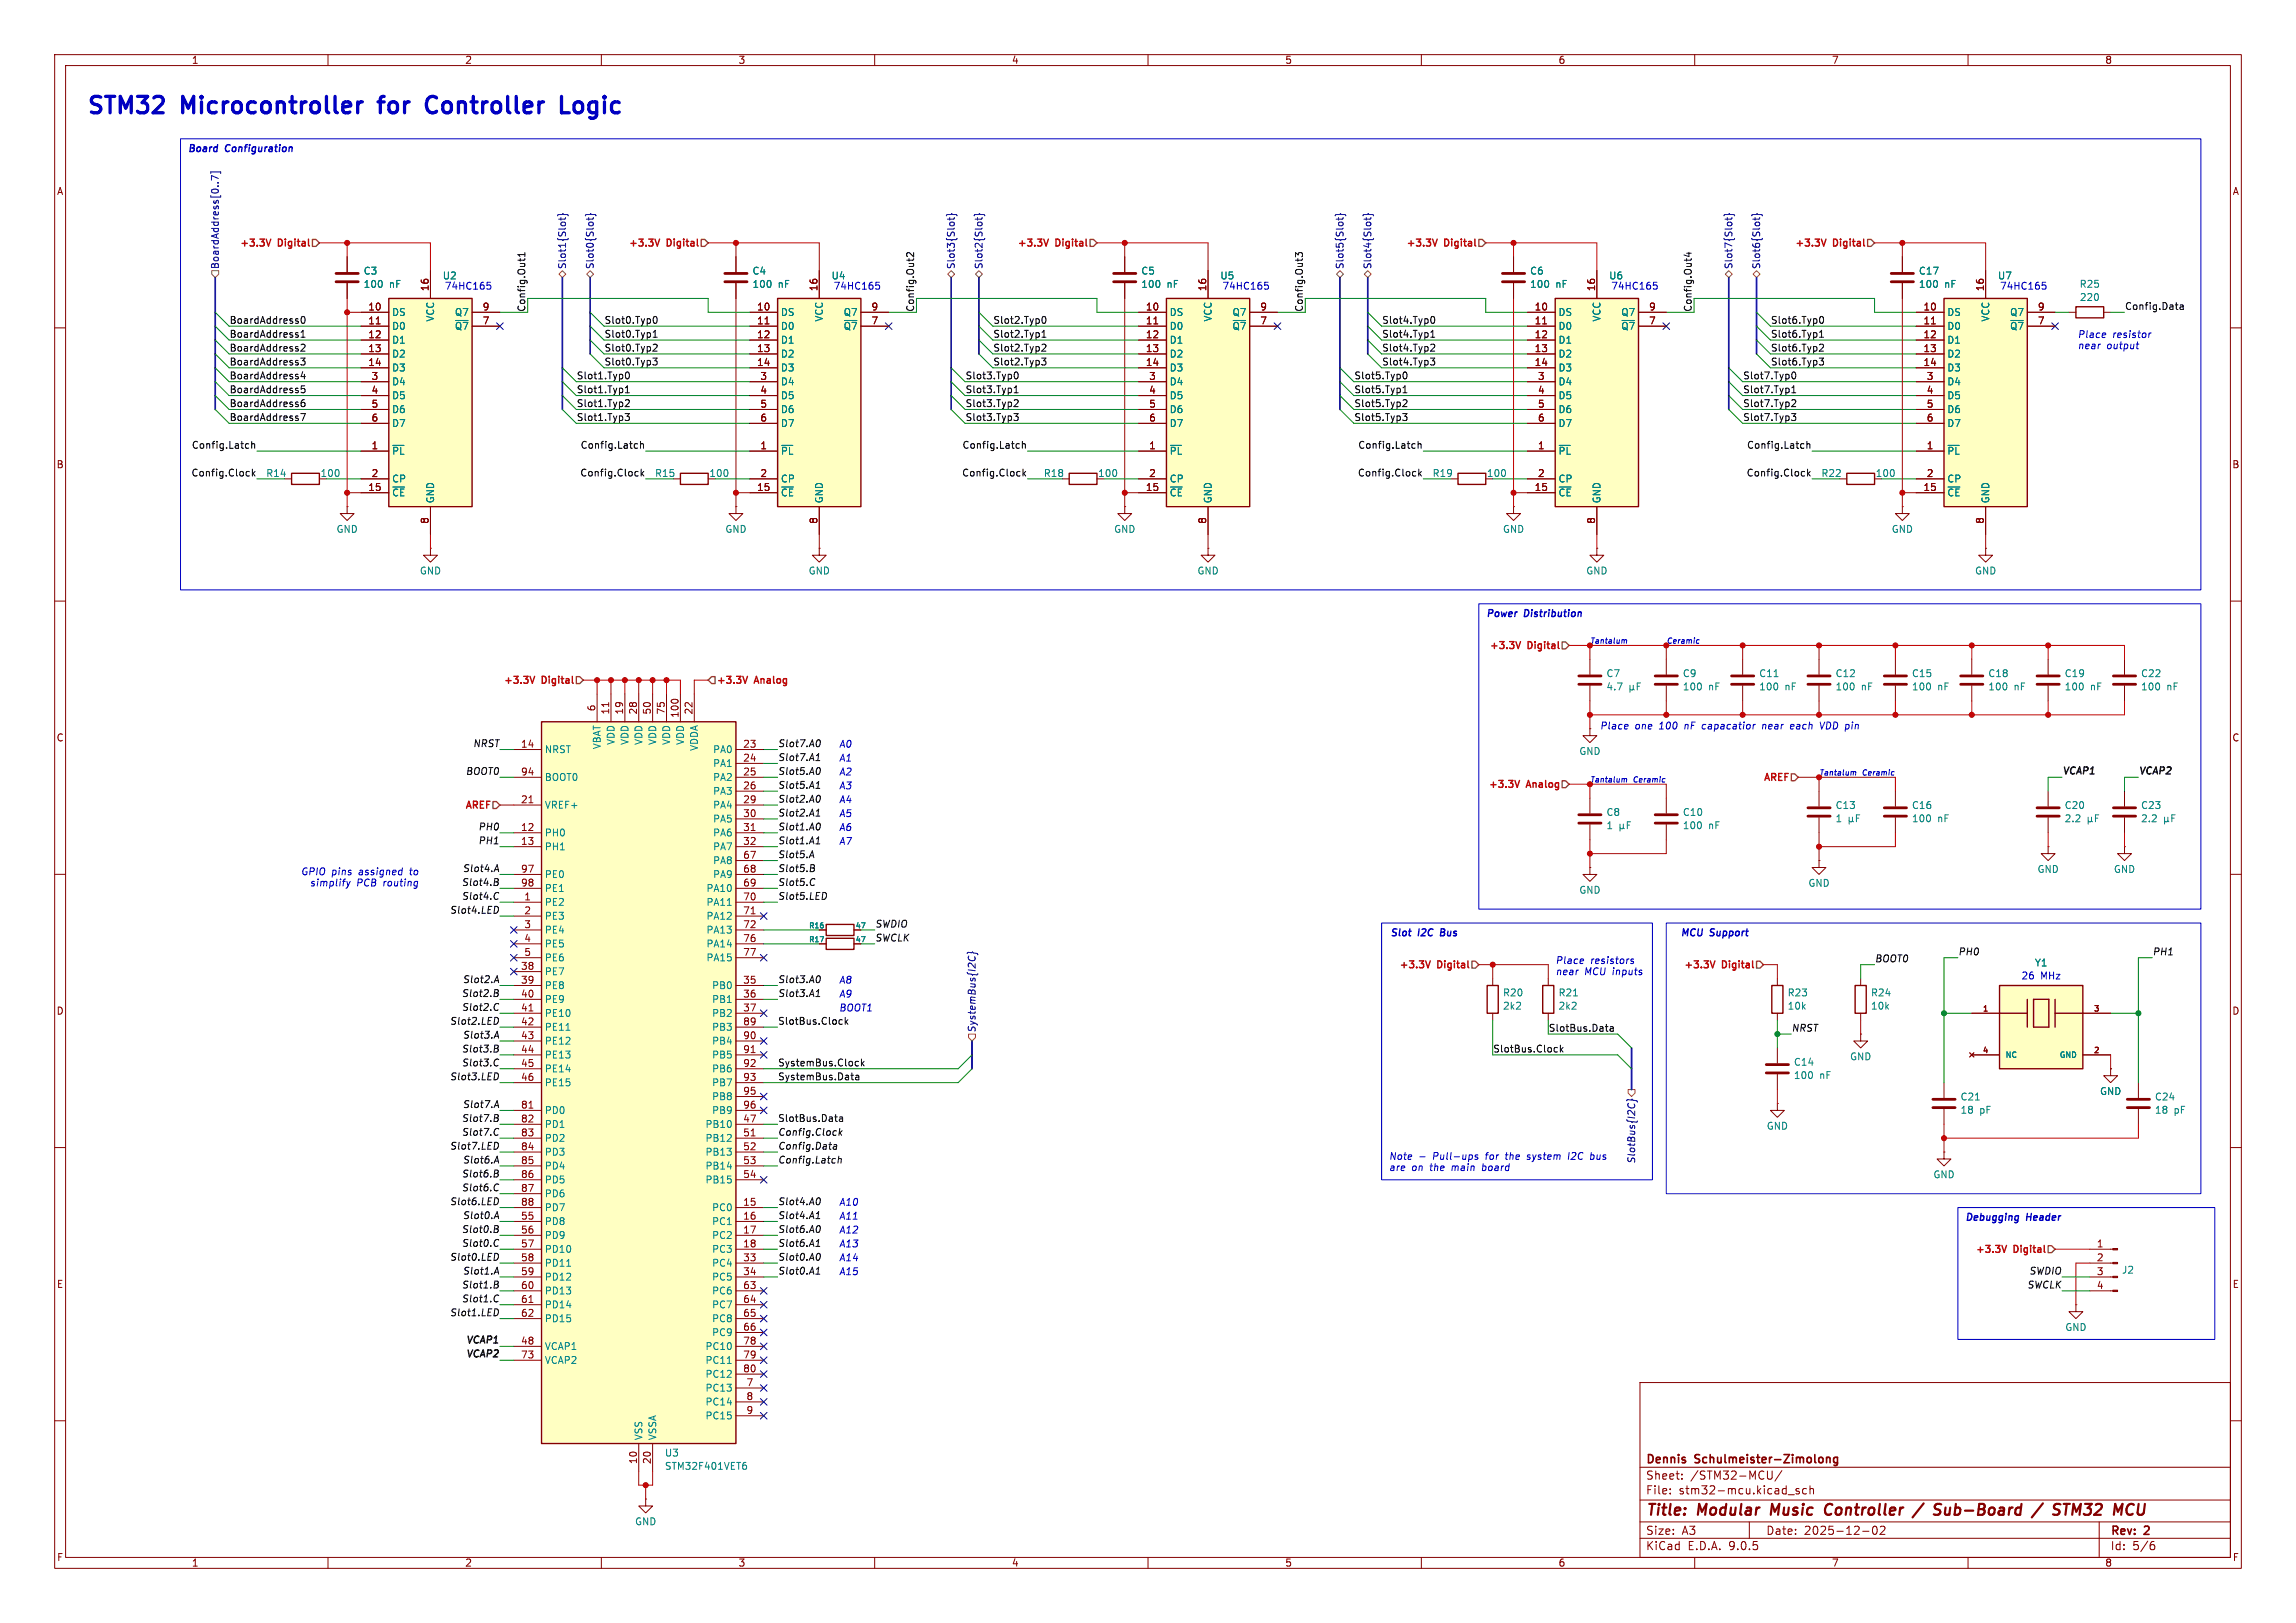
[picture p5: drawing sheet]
<svg xmlns="http://www.w3.org/2000/svg" width="420mm" height="297mm" viewBox="0 0 420 297" stroke-linecap="round" stroke-linejoin="round" font-family="sans-serif">
<defs><g id="words">
<g font-size="4.2" fill="#0000c2">
<text x="15.7" y="22.3">STM32</text>
<text x="33.5" y="22.3">Microcontroller</text>
<text x="70.9" y="22.3">for</text>
<text x="80.6" y="22.3">Controller</text>
<text x="106.4" y="22.3">Logic</text>
</g>
<g font-size="2.8" fill="#840000">
<text x="301" y="277.9">Title:</text>
<text x="310.6" y="277.9">Modular</text>
<text x="324.8" y="277.9">Music</text>
<text x="335.5" y="277.9">Controller</text>
<text x="352.7" y="277.9">/</text>
<text x="357.1" y="277.9">Sub-Board</text>
<text x="376.1" y="277.9">/</text>
<text x="380.5" y="277.9">STM32</text>
<text x="392.3" y="277.9">MCU</text>
</g>
<g font-size="2.1" fill="#840000">
<text x="301" y="268.2">Dennis</text>
<text x="310.2" y="268.2">Schulmeister-Zimolong</text>
<text x="301" y="273.7">File:</text>
<text x="301" y="271">Sheet:</text>
<text x="307.1" y="273.7">stm32-mcu.kicad_sch</text>
<text x="309.2" y="271">/STM32-MCU/</text>
<text x="301" y="281.1">Size:</text>
<text x="307.6" y="281.1">A3</text>
<text x="323" y="281.1">Date:</text>
<text x="330" y="281.1">2025-12-02</text>
<text x="386" y="281.3">Rev:</text>
<text x="392.4" y="281.3">2</text>
<text x="301" y="283.9">KiCad</text>
<text x="308.7" y="283.9">E.D.A.</text>
<text x="316.3" y="283.9">9.0.5</text>
<text x="386" y="283.9">Id:</text>
<text x="390.1" y="283.9">5/6</text>
</g>
<g font-size="1.8" fill="#840000">
<text x="35" y="11.9">1</text>
<text x="85" y="11.9">2</text>
<text x="135" y="11.9">3</text>
<text x="185" y="11.9">4</text>
<text x="235" y="11.9">5</text>
<text x="285" y="11.9">6</text>
<text x="335" y="11.9">7</text>
<text x="385" y="11.9">8</text>
<text x="10.3" y="35.9">A</text>
<text x="408.3" y="35.9">A</text>
<text x="78.5" y="53.4" transform="rotate(-90 78.5 53.4)">16</text>
<text x="149.6" y="53.4" transform="rotate(-90 149.6 53.4)">16</text>
<text x="220.7" y="53.4" transform="rotate(-90 220.7 53.4)">16</text>
<text x="291.8" y="53.4" transform="rotate(-90 291.8 53.4)">16</text>
<text x="363" y="53.4" transform="rotate(-90 363 53.4)">16</text>
<text x="67.3" y="56.9">10</text>
<text x="67.3" y="59.4">11</text>
<text x="88.2" y="56.9">9</text>
<text x="88.2" y="59.4">7</text>
<text x="138.4" y="56.9">10</text>
<text x="138.4" y="59.4">11</text>
<text x="159.3" y="56.9">9</text>
<text x="159.3" y="59.4">7</text>
<text x="209.5" y="56.9">10</text>
<text x="209.5" y="59.4">11</text>
<text x="230.4" y="56.9">9</text>
<text x="230.4" y="59.4">7</text>
<text x="280.6" y="56.9">10</text>
<text x="280.6" y="59.4">11</text>
<text x="301.6" y="56.9">9</text>
<text x="301.6" y="59.4">7</text>
<text x="351.7" y="56.9">10</text>
<text x="351.7" y="59.4">11</text>
<text x="372.7" y="56.9">9</text>
<text x="372.7" y="59.4">7</text>
<text x="67.3" y="62">12</text>
<text x="67.3" y="64.5">13</text>
<text x="138.4" y="62">12</text>
<text x="138.4" y="64.5">13</text>
<text x="209.5" y="62">12</text>
<text x="209.5" y="64.5">13</text>
<text x="280.6" y="62">12</text>
<text x="280.6" y="64.5">13</text>
<text x="351.7" y="62">12</text>
<text x="351.7" y="64.5">13</text>
<text x="67.3" y="67.1">14</text>
<text x="67.9" y="69.6">3</text>
<text x="138.4" y="67.1">14</text>
<text x="139" y="69.6">3</text>
<text x="209.5" y="67.1">14</text>
<text x="210.1" y="69.6">3</text>
<text x="280.6" y="67.1">14</text>
<text x="281.2" y="69.6">3</text>
<text x="351.7" y="67.1">14</text>
<text x="352.4" y="69.6">3</text>
<text x="67.9" y="72.1">4</text>
<text x="67.9" y="74.7">5</text>
<text x="67.9" y="77.2">6</text>
<text x="139" y="72.1">4</text>
<text x="139" y="74.7">5</text>
<text x="139" y="77.2">6</text>
<text x="210.1" y="72.1">4</text>
<text x="210.1" y="74.7">5</text>
<text x="210.1" y="77.2">6</text>
<text x="281.2" y="72.1">4</text>
<text x="281.2" y="74.7">5</text>
<text x="281.2" y="77.2">6</text>
<text x="352.4" y="72.1">4</text>
<text x="352.4" y="74.7">5</text>
<text x="352.4" y="77.2">6</text>
<text x="67.9" y="82.3">1</text>
<text x="139" y="82.3">1</text>
<text x="210.1" y="82.3">1</text>
<text x="281.2" y="82.3">1</text>
<text x="352.4" y="82.3">1</text>
<text x="10.3" y="85.9">B</text>
<text x="67.3" y="89.9">15</text>
<text x="67.9" y="87.4">2</text>
<text x="138.4" y="89.9">15</text>
<text x="139" y="87.4">2</text>
<text x="209.5" y="89.9">15</text>
<text x="210.1" y="87.4">2</text>
<text x="280.6" y="89.9">15</text>
<text x="281.2" y="87.4">2</text>
<text x="351.7" y="89.9">15</text>
<text x="352.4" y="87.4">2</text>
<text x="408.2" y="85.9">B</text>
<text x="78.5" y="96" transform="rotate(-90 78.5 96)">8</text>
<text x="149.6" y="96" transform="rotate(-90 149.6 96)">8</text>
<text x="220.7" y="96" transform="rotate(-90 220.7 96)">8</text>
<text x="291.8" y="96" transform="rotate(-90 291.8 96)">8</text>
<text x="363" y="96" transform="rotate(-90 363 96)">8</text>
<text x="109" y="130.2" transform="rotate(-90 109 130.2)">6</text>
<text x="111.5" y="130.9" transform="rotate(-90 111.5 130.9)">11</text>
<text x="114" y="130.9" transform="rotate(-90 114 130.9)">19</text>
<text x="116.6" y="130.9" transform="rotate(-90 116.6 130.9)">28</text>
<text x="119.1" y="130.9" transform="rotate(-90 119.1 130.9)">50</text>
<text x="121.7" y="130.9" transform="rotate(-90 121.7 130.9)">75</text>
<text x="124.2" y="131.5" transform="rotate(-90 124.2 131.5)">100</text>
<text x="126.7" y="130.9" transform="rotate(-90 126.7 130.9)">22</text>
<text x="10.3" y="135.9">C</text>
<text x="95.2" y="136.9">14</text>
<text x="135.8" y="136.9">23</text>
<text x="408.2" y="135.9">C</text>
<text x="95.2" y="142">94</text>
<text x="135.8" y="139.4">24</text>
<text x="135.8" y="142">25</text>
<text x="95.2" y="147.1">21</text>
<text x="135.8" y="144.5">26</text>
<text x="135.8" y="147.1">29</text>
<text x="135.8" y="149.6">30</text>
<text x="95.2" y="152.1">12</text>
<text x="95.2" y="154.7">13</text>
<text x="135.8" y="152.1">31</text>
<text x="135.8" y="154.7">32</text>
<text x="95.2" y="159.8">97</text>
<text x="135.8" y="157.2">67</text>
<text x="135.8" y="159.8">68</text>
<text x="95.2" y="162.3">98</text>
<text x="95.8" y="164.8">1</text>
<text x="95.8" y="167.4">2</text>
<text x="135.8" y="162.3">69</text>
<text x="135.8" y="164.8">70</text>
<text x="135.8" y="167.4">71</text>
<text x="95.8" y="169.9">3</text>
<text x="95.8" y="172.5">4</text>
<text x="135.8" y="169.9">72</text>
<text x="135.8" y="172.5">76</text>
<text x="95.2" y="177.5">38</text>
<text x="95.8" y="175">5</text>
<text x="135.8" y="175">77</text>
<text x="10.3" y="185.9">D</text>
<text x="95.2" y="180.1">39</text>
<text x="95.2" y="182.6">40</text>
<text x="95.2" y="185.2">41</text>
<text x="135.8" y="180.1">35</text>
<text x="135.8" y="182.6">36</text>
<text x="135.8" y="185.2">37</text>
<text x="408.2" y="185.9">D</text>
<text x="95.2" y="187.7">42</text>
<text x="95.2" y="190.2">43</text>
<text x="135.8" y="187.7">89</text>
<text x="135.8" y="190.2">90</text>
<text x="95.2" y="192.8">44</text>
<text x="95.2" y="195.3">45</text>
<text x="95.2" y="197.9">46</text>
<text x="135.8" y="192.8">91</text>
<text x="135.8" y="195.3">92</text>
<text x="135.8" y="197.9">93</text>
<text x="95.2" y="202.9">81</text>
<text x="135.8" y="200.4">95</text>
<text x="135.8" y="202.9">96</text>
<text x="95.2" y="205.5">82</text>
<text x="95.2" y="208">83</text>
<text x="135.8" y="205.5">47</text>
<text x="135.8" y="208">51</text>
<text x="95.2" y="210.6">84</text>
<text x="95.2" y="213.1">85</text>
<text x="95.2" y="215.6">86</text>
<text x="135.8" y="210.6">52</text>
<text x="135.8" y="213.1">53</text>
<text x="135.8" y="215.6">54</text>
<text x="95.2" y="218.2">87</text>
<text x="95.2" y="220.7">88</text>
<text x="135.8" y="220.7">15</text>
<text x="95.2" y="223.3">55</text>
<text x="95.2" y="225.8">56</text>
<text x="135.8" y="223.3">16</text>
<text x="135.8" y="225.8">17</text>
<text x="95.2" y="228.3">57</text>
<text x="95.2" y="230.9">58</text>
<text x="95.2" y="233.4">59</text>
<text x="135.8" y="228.3">18</text>
<text x="135.8" y="230.9">33</text>
<text x="135.8" y="233.4">34</text>
<text x="383.5" y="228.3">1</text>
<text x="383.5" y="230.9">2</text>
<text x="383.5" y="233.4">3</text>
<text x="10.3" y="235.9">E</text>
<text x="95.2" y="236">60</text>
<text x="95.2" y="238.5">61</text>
<text x="135.8" y="236">63</text>
<text x="135.8" y="238.5">64</text>
<text x="383.5" y="236">4</text>
<text x="408.3" y="235.9">E</text>
<text x="95.2" y="241">62</text>
<text x="135.8" y="241">65</text>
<text x="135.8" y="243.6">66</text>
<text x="95.2" y="246.1">48</text>
<text x="95.2" y="248.7">73</text>
<text x="135.8" y="246.1">78</text>
<text x="135.8" y="248.7">79</text>
<text x="135.8" y="251.2">80</text>
<text x="136.5" y="253.7">7</text>
<text x="136.5" y="256.3">8</text>
<text x="136.5" y="258.8">9</text>
<text x="116.6" y="268" transform="rotate(-90 116.6 268)">10</text>
<text x="119.1" y="268" transform="rotate(-90 119.1 268)">20</text>
<text x="10.3" y="285.9">F</text>
<text x="35" y="286.9">1</text>
<text x="85" y="286.9">2</text>
<text x="135" y="286.9">3</text>
<text x="185" y="286.9">4</text>
<text x="235" y="286.9">5</text>
<text x="285" y="286.9">6</text>
<text x="335" y="286.9">7</text>
<text x="385" y="286.9">8</text>
<text x="408.3" y="285.9">F</text>
</g>
<g font-size="1.8" fill="#0000c2">
<text x="34.3" y="28.5">Board</text>
<text x="41.3" y="28.5">Configuration</text>
<text x="81.3" y="53.1">74HC165</text>
<text x="152.4" y="53.1">74HC165</text>
<text x="223.5" y="53.1">74HC165</text>
<text x="294.6" y="53.1">74HC165</text>
<text x="365.8" y="53.1">74HC165</text>
<text x="380" y="62.2">Place</text>
<text x="380" y="64.2">near</text>
<text x="385.3" y="64.2">output</text>
<text x="386.4" y="62.2">resistor</text>
<text x="271.8" y="113.5">Power</text>
<text x="278.9" y="113.5">Distribution</text>
<text x="153.4" y="136.9">A0</text>
<text x="292.6" y="133.8">Place</text>
<text x="299" y="133.8">one</text>
<text x="303.6" y="133.8">100</text>
<text x="308.4" y="133.8">nF capacatior</text>
<text x="323" y="133.8">near</text>
<text x="328.4" y="133.8">each</text>
<text x="334" y="133.8">VDD pin</text>
<text x="153.4" y="139.5">A1</text>
<text x="153.4" y="142">A2</text>
<text x="153.4" y="147.1">A4</text>
<text x="153.4" y="149.6">A5</text>
<text x="153.4" y="144.5">A3</text>
<text x="153.4" y="152.2">A6</text>
<text x="153.4" y="154.7">A7</text>
<text x="55" y="160.4">GPIO pins</text>
<text x="65.7" y="160.4">assigned</text>
<text x="75.3" y="160.4">to</text>
<text x="56.6" y="162.4">simplify</text>
<text x="65.2" y="162.4">PCB</text>
<text x="70.2" y="162.4">routing</text>
<text x="254.3" y="172">Slot</text>
<text x="259.5" y="172">I2C</text>
<text x="264" y="172">Bus</text>
<text x="307.3" y="172">MCU</text>
<text x="312.9" y="172">Support</text>
<text x="284.5" y="176.8">Place</text>
<text x="284.5" y="178.8">near</text>
<text x="289.8" y="178.8">MCU inputs</text>
<text x="290.9" y="176.8">resistors</text>
<text x="369.7" y="179.4">26</text>
<text x="373.3" y="179.4">MHz</text>
<text x="153.4" y="182.6">A9</text>
<text x="153.4" y="180.1">A8</text>
<text x="153.4" y="185.2">BOOT1</text>
<text x="254" y="212.3">Note</text>
<text x="254" y="214.4">are</text>
<text x="258.2" y="214.4">on</text>
<text x="259.5" y="212.3">-</text>
<text x="261.7" y="214.4">the</text>
<text x="262.2" y="212.3">Pull-ups</text>
<text x="265.9" y="214.4">main</text>
<text x="271.6" y="214.4">board</text>
<text x="272.1" y="212.3">for</text>
<text x="275.9" y="212.3">the</text>
<text x="280.1" y="212.3">system</text>
<text x="287.8" y="212.3">I2C</text>
<text x="292.1" y="212.3">bus</text>
<text x="153.4" y="220.7">A10</text>
<text x="153.4" y="223.3">A11</text>
<text x="153.4" y="225.8">A12</text>
<text x="359.4" y="224">Debugging</text>
<text x="370.7" y="224">Header</text>
<text x="153.4" y="230.9">A14</text>
<text x="153.4" y="233.4">A15</text>
<text x="153.4" y="228.3">A13</text>
</g>
<g font-size="1.8" fill="#c20000">
<text x="43.6" y="45.5">+3.3V</text>
<text x="50.8" y="45.5">Digital</text>
<text x="114.8" y="45.5">+3.3V</text>
<text x="121.9" y="45.5">Digital</text>
<text x="185.9" y="45.5">+3.3V</text>
<text x="193" y="45.5">Digital</text>
<text x="257" y="45.5">+3.3V</text>
<text x="264.2" y="45.5">Digital</text>
<text x="328.1" y="45.5">+3.3V</text>
<text x="335.3" y="45.5">Digital</text>
<text x="272.2" y="119.1">+3.3V</text>
<text x="279.4" y="119.1">Digital</text>
<text x="91.9" y="125.5">+3.3V</text>
<text x="99.1" y="125.5">Digital</text>
<text x="131" y="125.5">+3.3V</text>
<text x="138.2" y="125.5">Analog</text>
<text x="322.4" y="143.3">AREF</text>
<text x="84.9" y="148.3">AREF</text>
<text x="272" y="144.5">+3.3V</text>
<text x="279.2" y="144.5">Analog</text>
<text x="255.7" y="177.5">+3.3V</text>
<text x="262.9" y="177.5">Digital</text>
<text x="307.8" y="177.5">+3.3V</text>
<text x="315" y="177.5">Digital</text>
<text x="361.1" y="229.6">+3.3V</text>
<text x="368.3" y="229.6">Digital</text>
</g>
<g font-size="1.8" fill="#000084">
<text x="40.2" y="49.3" transform="rotate(-90 40.2 49.3)">BoardAddress[0..7]</text>
<text x="103.7" y="49.3" transform="rotate(-90 103.7 49.3)">Slot1{Slot}</text>
<text x="108.8" y="49.3" transform="rotate(-90 108.8 49.3)">Slot0{Slot}</text>
<text x="174.9" y="49.3" transform="rotate(-90 174.9 49.3)">Slot3{Slot}</text>
<text x="179.9" y="49.3" transform="rotate(-90 179.9 49.3)">Slot2{Slot}</text>
<text x="246" y="49.3" transform="rotate(-90 246 49.3)">Slot5{Slot}</text>
<text x="251.1" y="49.3" transform="rotate(-90 251.1 49.3)">Slot4{Slot}</text>
<text x="317.1" y="49.3" transform="rotate(-90 317.1 49.3)">Slot7{Slot}</text>
<text x="322.2" y="49.3" transform="rotate(-90 322.2 49.3)">Slot6{Slot}</text>
<text x="178.7" y="189" transform="rotate(-90 178.7 189)">SystemBus{I2C}</text>
<text x="299.3" y="213" transform="rotate(-90 299.3 213)">SlotBus{I2C}</text>
</g>
<g font-size="1.8" fill="#008484">
<text x="66.4" y="50.5">C3</text>
<text x="66.4" y="52.9">100</text>
<text x="71.2" y="52.9">nF</text>
<text x="80.9" y="51.3">U2</text>
<text x="137.6" y="50.5">C4</text>
<text x="137.6" y="52.9">100</text>
<text x="142.3" y="52.9">nF</text>
<text x="152" y="51.3">U4</text>
<text x="208.7" y="50.5">C5</text>
<text x="208.7" y="52.9">100</text>
<text x="213.5" y="52.9">nF</text>
<text x="223.1" y="51.3">U5</text>
<text x="279.8" y="50.5">C6</text>
<text x="279.8" y="52.9">100</text>
<text x="284.6" y="52.9">nF</text>
<text x="294.3" y="51.3">U6</text>
<text x="350.9" y="52.9">100</text>
<text x="350.9" y="50.5">C17</text>
<text x="355.7" y="52.9">nF</text>
<text x="365.4" y="51.3">U7</text>
<text x="380.3" y="52.9">R25</text>
<text x="71.6" y="58">DS</text>
<text x="79.6" y="58.9" transform="rotate(-90 79.6 58.9)">VCC</text>
<text x="83.1" y="58">Q7</text>
<text x="142.7" y="58">DS</text>
<text x="150.7" y="58.9" transform="rotate(-90 150.7 58.9)">VCC</text>
<text x="154.2" y="58">Q7</text>
<text x="213.9" y="58">DS</text>
<text x="221.8" y="58.9" transform="rotate(-90 221.8 58.9)">VCC</text>
<text x="225.3" y="58">Q7</text>
<text x="285" y="58">DS</text>
<text x="293" y="58.9" transform="rotate(-90 293 58.9)">VCC</text>
<text x="296.5" y="58">Q7</text>
<text x="356.1" y="58">DS</text>
<text x="364.1" y="58.9" transform="rotate(-90 364.1 58.9)">VCC</text>
<text x="367.6" y="58">Q7</text>
<text x="380.4" y="55.3">220</text>
<text x="71.6" y="60.6">D0</text>
<text x="71.6" y="63.1">D1</text>
<text x="71.6" y="65.6">D2</text>
<text x="83.1" y="60.6">~{Q7}</text>
<text x="142.7" y="60.6">D0</text>
<text x="142.7" y="63.1">D1</text>
<text x="142.7" y="65.6">D2</text>
<text x="154.2" y="60.6">~{Q7}</text>
<text x="213.9" y="60.6">D0</text>
<text x="213.9" y="63.1">D1</text>
<text x="213.9" y="65.6">D2</text>
<text x="225.3" y="60.6">~{Q7}</text>
<text x="285" y="60.6">D0</text>
<text x="285" y="63.1">D1</text>
<text x="285" y="65.6">D2</text>
<text x="296.5" y="60.6">~{Q7}</text>
<text x="356.1" y="60.6">D0</text>
<text x="356.1" y="63.1">D1</text>
<text x="356.1" y="65.6">D2</text>
<text x="367.6" y="60.6">~{Q7}</text>
<text x="71.6" y="68.2">D3</text>
<text x="71.6" y="70.7">D4</text>
<text x="142.7" y="68.2">D3</text>
<text x="142.7" y="70.7">D4</text>
<text x="213.9" y="68.2">D3</text>
<text x="213.9" y="70.7">D4</text>
<text x="285" y="68.2">D3</text>
<text x="285" y="70.7">D4</text>
<text x="356.1" y="68.2">D3</text>
<text x="356.1" y="70.7">D4</text>
<text x="71.6" y="73.3">D5</text>
<text x="71.6" y="75.8">D6</text>
<text x="142.7" y="73.3">D5</text>
<text x="142.7" y="75.8">D6</text>
<text x="213.9" y="73.3">D5</text>
<text x="213.9" y="75.8">D6</text>
<text x="285" y="73.3">D5</text>
<text x="285" y="75.8">D6</text>
<text x="356.1" y="73.3">D5</text>
<text x="356.1" y="75.8">D6</text>
<text x="71.6" y="78.3">D7</text>
<text x="71.6" y="83.4">~{PL}</text>
<text x="142.7" y="78.3">D7</text>
<text x="142.7" y="83.4">~{PL}</text>
<text x="213.9" y="78.3">D7</text>
<text x="213.9" y="83.4">~{PL}</text>
<text x="285" y="78.3">D7</text>
<text x="285" y="83.4">~{PL}</text>
<text x="356.1" y="78.3">D7</text>
<text x="356.1" y="83.4">~{PL}</text>
<text x="48.6" y="87.5">R14</text>
<text x="58.5" y="87.5">100</text>
<text x="71.6" y="88.5">CP</text>
<text x="119.7" y="87.5">R15</text>
<text x="129.7" y="87.5">100</text>
<text x="142.7" y="88.5">CP</text>
<text x="190.8" y="87.5">R18</text>
<text x="200.8" y="87.5">100</text>
<text x="213.9" y="88.5">CP</text>
<text x="262" y="87.5">R19</text>
<text x="271.9" y="87.5">100</text>
<text x="285" y="88.5">CP</text>
<text x="333.1" y="87.5">R22</text>
<text x="343" y="87.5">100</text>
<text x="356.1" y="88.5">CP</text>
<text x="71.6" y="91">~{CE}</text>
<text x="79.6" y="92.2" transform="rotate(-90 79.6 92.2)">GND</text>
<text x="142.7" y="91">~{CE}</text>
<text x="150.7" y="92.2" transform="rotate(-90 150.7 92.2)">GND</text>
<text x="213.9" y="91">~{CE}</text>
<text x="221.8" y="92.2" transform="rotate(-90 221.8 92.2)">GND</text>
<text x="285" y="91">~{CE}</text>
<text x="293" y="92.2" transform="rotate(-90 293 92.2)">GND</text>
<text x="356.1" y="91">~{CE}</text>
<text x="364.1" y="92.2" transform="rotate(-90 364.1 92.2)">GND</text>
<text x="61.5" y="97.7">GND</text>
<text x="132.6" y="97.7">GND</text>
<text x="203.7" y="97.7">GND</text>
<text x="274.8" y="97.7">GND</text>
<text x="345.9" y="97.7">GND</text>
<text x="76.7" y="105.3">GND</text>
<text x="147.8" y="105.3">GND</text>
<text x="218.9" y="105.3">GND</text>
<text x="290.1" y="105.3">GND</text>
<text x="361.2" y="105.3">GND</text>
<text x="293.8" y="124.1">C7</text>
<text x="307.7" y="124.1">C9</text>
<text x="321.7" y="124.1">C11</text>
<text x="335.7" y="124.1">C12</text>
<text x="349.6" y="124.1">C15</text>
<text x="363.6" y="124.1">C18</text>
<text x="377.6" y="124.1">C19</text>
<text x="391.6" y="124.1">C22</text>
<text x="293.8" y="126.5">4.7</text>
<text x="307.7" y="126.5">100</text>
<text x="312.5" y="126.5">nF</text>
<text x="321.7" y="126.5">100</text>
<text x="326.5" y="126.5">nF</text>
<text x="335.7" y="126.5">100</text>
<text x="340.5" y="126.5">nF</text>
<text x="349.6" y="126.5">100</text>
<text x="354.4" y="126.5">nF</text>
<text x="363.6" y="126.5">100</text>
<text x="368.4" y="126.5">nF</text>
<text x="377.6" y="126.5">100</text>
<text x="382.4" y="126.5">nF</text>
<text x="391.6" y="126.5">100</text>
<text x="396.3" y="126.5">nF</text>
<text x="110.1" y="137.2" transform="rotate(-90 110.1 137.2)">VBAT</text>
<text x="112.6" y="136.4" transform="rotate(-90 112.6 136.4)">VDD</text>
<text x="115.2" y="136.4" transform="rotate(-90 115.2 136.4)">VDD</text>
<text x="117.7" y="136.4" transform="rotate(-90 117.7 136.4)">VDD</text>
<text x="120.2" y="136.4" transform="rotate(-90 120.2 136.4)">VDD</text>
<text x="122.8" y="136.4" transform="rotate(-90 122.8 136.4)">VDD</text>
<text x="125.3" y="136.4" transform="rotate(-90 125.3 136.4)">VDD</text>
<text x="127.9" y="137.5" transform="rotate(-90 127.9 137.5)">VDDA</text>
<text x="99.6" y="138">NRST</text>
<text x="99.6" y="143.1">BOOT0</text>
<text x="130.3" y="138">PA0</text>
<text x="130.3" y="140.6">PA1</text>
<text x="130.3" y="143.1">PA2</text>
<text x="288.8" y="138.3">GND</text>
<text x="99.6" y="148.2">VREF+</text>
<text x="130.3" y="145.6">PA3</text>
<text x="130.3" y="148.2">PA4</text>
<text x="293.8" y="149.5">C8</text>
<text x="307.7" y="149.5">C10</text>
<text x="335.7" y="148.2">C13</text>
<text x="349.6" y="148.2">C16</text>
<text x="377.6" y="148.2">C20</text>
<text x="391.6" y="148.2">C23</text>
<text x="99.6" y="153.3">PH0</text>
<text x="99.6" y="155.8">PH1</text>
<text x="130.3" y="150.7">PA5</text>
<text x="130.3" y="153.3">PA6</text>
<text x="130.3" y="155.8">PA7</text>
<text x="293.8" y="151.9">1</text>
<text x="307.7" y="151.9">100</text>
<text x="312.5" y="151.9">nF</text>
<text x="335.7" y="150.7">1</text>
<text x="349.6" y="150.7">100</text>
<text x="354.4" y="150.7">nF</text>
<text x="377.6" y="150.7">2.2</text>
<text x="391.6" y="150.7">2.2</text>
<text x="99.6" y="160.9">PE0</text>
<text x="130.3" y="158.3">PA8</text>
<text x="130.3" y="160.9">PA9</text>
<text x="372.6" y="159.9">GND</text>
<text x="386.6" y="159.9">GND</text>
<text x="99.6" y="163.4">PE1</text>
<text x="99.6" y="166">PE2</text>
<text x="129.1" y="163.4">PA10</text>
<text x="129.1" y="166">PA11</text>
<text x="288.8" y="163.7">GND</text>
<text x="330.7" y="162.5">GND</text>
<text x="99.6" y="168.5">PE3</text>
<text x="99.6" y="171">PE4</text>
<text x="99.6" y="173.6">PE5</text>
<text x="129.1" y="168.5">PA12</text>
<text x="129.1" y="171">PA13</text>
<text x="129.1" y="173.6">PA14</text>
<text x="99.6" y="176.1">PE6</text>
<text x="99.6" y="178.7">PE7</text>
<text x="129.1" y="176.1">PA15</text>
<text x="372.1" y="177.1">Y1</text>
<text x="99.6" y="181.2">PE8</text>
<text x="99.6" y="183.7">PE9</text>
<text x="130.2" y="181.2">PB0</text>
<text x="130.2" y="183.7">PB1</text>
<text x="274.8" y="185">2k2</text>
<text x="274.8" y="182.5">R20</text>
<text x="285" y="185">2k2</text>
<text x="285" y="182.5">R21</text>
<text x="326.9" y="185">10k</text>
<text x="326.9" y="182.5">R23</text>
<text x="342.1" y="185">10k</text>
<text x="342.1" y="182.5">R24</text>
<text x="99.6" y="186.3">PE10</text>
<text x="99.6" y="188.8">PE11</text>
<text x="99.6" y="191.4">PE12</text>
<text x="130.2" y="186.3">PB2</text>
<text x="130.2" y="188.8">PB3</text>
<text x="130.2" y="191.4">PB4</text>
<text x="99.6" y="193.9">PE13</text>
<text x="99.6" y="196.4">PE14</text>
<text x="130.2" y="193.9">PB5</text>
<text x="130.2" y="196.4">PB6</text>
<text x="328.1" y="197.7">100</text>
<text x="328.1" y="195.2">C14</text>
<text x="332.8" y="197.7">nF</text>
<text x="338.3" y="194.2">GND</text>
<text x="99.6" y="199">PE15</text>
<text x="130.2" y="199">PB7</text>
<text x="130.2" y="201.5">PB8</text>
<text x="358.5" y="201.6">C21</text>
<text x="384" y="200.6">GND</text>
<text x="394.1" y="201.6">C24</text>
<text x="99.6" y="204.1">PD0</text>
<text x="99.6" y="206.6">PD1</text>
<text x="99.6" y="209.1">PD2</text>
<text x="128.9" y="206.6">PB10</text>
<text x="128.9" y="209.1">PB12</text>
<text x="130.2" y="204.1">PB9</text>
<text x="323.1" y="206.9">GND</text>
<text x="358.5" y="204">18</text>
<text x="362.1" y="204">pF</text>
<text x="394.1" y="204">18</text>
<text x="397.7" y="204">pF</text>
<text x="99.6" y="211.7">PD3</text>
<text x="99.6" y="214.2">PD4</text>
<text x="128.9" y="211.7">PB13</text>
<text x="128.9" y="214.2">PB14</text>
<text x="353.6" y="215.8">GND</text>
<text x="99.6" y="216.8">PD5</text>
<text x="99.6" y="219.3">PD6</text>
<text x="99.6" y="221.8">PD7</text>
<text x="128.9" y="216.8">PB15</text>
<text x="130.2" y="221.8">PC0</text>
<text x="99.6" y="224.4">PD8</text>
<text x="99.6" y="226.9">PD9</text>
<text x="130.2" y="224.4">PC1</text>
<text x="130.2" y="226.9">PC2</text>
<text x="99.6" y="229.5">PD10</text>
<text x="99.6" y="232">PD11</text>
<text x="130.2" y="229.5">PC3</text>
<text x="130.2" y="232">PC4</text>
<text x="388.1" y="233.3">J2</text>
<text x="99.6" y="234.5">PD12</text>
<text x="99.6" y="237.1">PD13</text>
<text x="99.6" y="239.6">PD14</text>
<text x="130.2" y="234.5">PC5</text>
<text x="130.2" y="237.1">PC6</text>
<text x="130.2" y="239.6">PC7</text>
<text x="99.6" y="242.2">PD15</text>
<text x="130.2" y="242.2">PC8</text>
<text x="130.2" y="244.7">PC9</text>
<text x="377.7" y="243.8">GND</text>
<text x="99.6" y="247.2">VCAP1</text>
<text x="99.6" y="249.8">VCAP2</text>
<text x="128.9" y="247.2">PC10</text>
<text x="128.9" y="249.8">PC11</text>
<text x="128.9" y="252.3">PC12</text>
<text x="128.9" y="254.9">PC13</text>
<text x="128.9" y="257.4">PC14</text>
<text x="117.7" y="263.7" transform="rotate(-90 117.7 263.7)">VSS</text>
<text x="120.2" y="263.7" transform="rotate(-90 120.2 263.7)">VSSA</text>
<text x="128.9" y="259.9">PC15</text>
<text x="121.5" y="269.2">STM32F401VET6</text>
<text x="121.5" y="266.7">U3</text>
<text x="116.1" y="279.3">GND</text>
</g>
<g font-size="1.8">
<text x="41.9" y="59.3">BoardAddress0</text>
<text x="110.5" y="59.3">Slot0.Typ0</text>
<text x="181.6" y="59.3">Slot2.Typ0</text>
<text x="252.7" y="59.3">Slot4.Typ0</text>
<text x="323.8" y="59.3">Slot6.Typ0</text>
<text x="388.6" y="56.8">Config.Data</text>
<text x="41.9" y="64.4">BoardAddress2</text>
<text x="41.9" y="61.9">BoardAddress1</text>
<text x="110.5" y="64.4">Slot0.Typ2</text>
<text x="110.5" y="61.9">Slot0.Typ1</text>
<text x="181.6" y="61.9">Slot2.Typ1</text>
<text x="181.6" y="64.4">Slot2.Typ2</text>
<text x="252.7" y="64.4">Slot4.Typ2</text>
<text x="252.7" y="61.9">Slot4.Typ1</text>
<text x="323.8" y="64.4">Slot6.Typ2</text>
<text x="323.8" y="61.9">Slot6.Typ1</text>
<text x="41.9" y="67">BoardAddress3</text>
<text x="41.9" y="69.5">BoardAddress4</text>
<text x="105.4" y="69.5">Slot1.Typ0</text>
<text x="110.5" y="67">Slot0.Typ3</text>
<text x="176.5" y="69.5">Slot3.Typ0</text>
<text x="181.6" y="67">Slot2.Typ3</text>
<text x="247.6" y="69.5">Slot5.Typ0</text>
<text x="252.7" y="67">Slot4.Typ3</text>
<text x="318.8" y="69.5">Slot7.Typ0</text>
<text x="323.8" y="67">Slot6.Typ3</text>
<text x="41.9" y="74.6">BoardAddress6</text>
<text x="41.9" y="72">BoardAddress5</text>
<text x="41.9" y="77.1">BoardAddress7</text>
<text x="105.4" y="72">Slot1.Typ1</text>
<text x="105.4" y="77.1">Slot1.Typ3</text>
<text x="105.4" y="74.6">Slot1.Typ2</text>
<text x="176.5" y="77.1">Slot3.Typ3</text>
<text x="176.5" y="72">Slot3.Typ1</text>
<text x="176.5" y="74.6">Slot3.Typ2</text>
<text x="247.6" y="72">Slot5.Typ1</text>
<text x="247.6" y="74.6">Slot5.Typ2</text>
<text x="247.6" y="77.1">Slot5.Typ3</text>
<text x="318.8" y="74.6">Slot7.Typ2</text>
<text x="318.8" y="77.1">Slot7.Typ3</text>
<text x="318.8" y="72">Slot7.Typ1</text>
<text x="35" y="82.2">Config.Latch</text>
<text x="106.1" y="82.2">Config.Latch</text>
<text x="176" y="82.2">Config.Latch</text>
<text x="248.4" y="82.2">Config.Latch</text>
<text x="319.5" y="82.2">Config.Latch</text>
<text x="34.9" y="87.3">Config.Clock</text>
<text x="106.1" y="87.3">Config.Clock</text>
<text x="175.9" y="87.3">Config.Clock</text>
<text x="248.3" y="87.3">Config.Clock</text>
<text x="319.4" y="87.3">Config.Clock</text>
<text x="86.5" y="136.8">NRST</text>
<text x="142.2" y="136.8">Slot7.A0</text>
<text x="85.1" y="141.9">BOOT0</text>
<text x="142.2" y="141.9">Slot5.A0</text>
<text x="142.2" y="139.4">Slot7.A1</text>
<text x="377.2" y="141.8">VCAP1</text>
<text x="391.2" y="141.8">VCAP2</text>
<text x="142.2" y="149.5">Slot2.A1</text>
<text x="142.2" y="147">Slot2.A0</text>
<text x="142.2" y="144.4">Slot5.A1</text>
<text x="87.4" y="152.1">PH0</text>
<text x="87.4" y="154.6">PH1</text>
<text x="142.2" y="154.6">Slot1.A1</text>
<text x="142.2" y="152.1">Slot1.A0</text>
<text x="84.6" y="159.7">Slot4.A</text>
<text x="142.2" y="157.1">Slot5.A</text>
<text x="142.2" y="159.7">Slot5.B</text>
<text x="82.2" y="167.3">Slot4.LED</text>
<text x="84.4" y="164.8">Slot4.C</text>
<text x="84.4" y="162.2">Slot4.B</text>
<text x="142.2" y="162.2">Slot5.C</text>
<text x="142.2" y="164.8">Slot5.LED</text>
<text x="160" y="169.8">SWDIO</text>
<text x="160" y="172.4">SWCLK</text>
<text x="84.6" y="180">Slot2.A</text>
<text x="142.2" y="180">Slot3.A0</text>
<text x="342.9" y="176.2">BOOT0</text>
<text x="358.1" y="174.9">PH0</text>
<text x="393.7" y="174.9">PH1</text>
<text x="84.4" y="185.1">Slot2.C</text>
<text x="84.4" y="182.5">Slot2.B</text>
<text x="142.2" y="182.5">Slot3.A1</text>
<text x="82.2" y="187.6">Slot2.LED</text>
<text x="84.6" y="190.2">Slot3.A</text>
<text x="142.2" y="187.6">SlotBus.Clock</text>
<text x="283.2" y="188.9">SlotBus.Data</text>
<text x="327.7" y="188.9">NRST</text>
<text x="82.2" y="197.8">Slot3.LED</text>
<text x="84.4" y="192.7">Slot3.B</text>
<text x="84.4" y="195.2">Slot3.C</text>
<text x="142.2" y="197.8">SystemBus.Data</text>
<text x="142.2" y="195.2">SystemBus.Clock</text>
<text x="273" y="192.7">SlotBus.Clock</text>
<text x="84.6" y="202.9">Slot7.A</text>
<text x="84.4" y="207.9">Slot7.C</text>
<text x="84.4" y="205.4">Slot7.B</text>
<text x="142.2" y="205.4">SlotBus.Data</text>
<text x="142.2" y="207.9">Config.Clock</text>
<text x="82.2" y="210.5">Slot7.LED</text>
<text x="84.4" y="215.6">Slot6.B</text>
<text x="84.6" y="213">Slot6.A</text>
<text x="142.2" y="210.5">Config.Data</text>
<text x="142.2" y="213">Config.Latch</text>
<text x="82.2" y="220.6">Slot6.LED</text>
<text x="84.4" y="218.1">Slot6.C</text>
<text x="142.2" y="220.6">Slot4.A0</text>
<text x="84.4" y="225.7">Slot0.B</text>
<text x="84.6" y="223.2">Slot0.A</text>
<text x="142.2" y="225.7">Slot6.A0</text>
<text x="142.2" y="223.2">Slot4.A1</text>
<text x="82.2" y="230.8">Slot0.LED</text>
<text x="84.4" y="228.3">Slot0.C</text>
<text x="84.6" y="233.3">Slot1.A</text>
<text x="142.2" y="228.3">Slot6.A1</text>
<text x="142.2" y="230.8">Slot0.A0</text>
<text x="142.2" y="233.3">Slot0.A1</text>
<text x="371.1" y="233.3">SWDIO</text>
<text x="84.4" y="235.9">Slot1.B</text>
<text x="84.4" y="238.4">Slot1.C</text>
<text x="370.8" y="235.9">SWCLK</text>
<text x="82.2" y="241">Slot1.LED</text>
<text x="85" y="245.9">VCAP1</text>
<text x="85" y="248.5">VCAP2</text>
</g>
<g font-size="1.8" fill="#008400">
<text x="96.2" y="57.2" transform="rotate(-90 96.2 57.2)">Config.Out1</text>
<text x="167.3" y="57.2" transform="rotate(-90 167.3 57.2)">Config.Out2</text>
<text x="238.4" y="57.2" transform="rotate(-90 238.4 57.2)">Config.Out3</text>
<text x="309.5" y="57.2" transform="rotate(-90 309.5 57.2)">Config.Out4</text>
</g>
<g font-size="1.4" fill="#0000c2">
<text x="290.8" y="117.9">Tantalum</text>
<text x="304.8" y="117.9">Ceramic</text>
<text x="290.8" y="143.3">Tantalum</text>
<text x="298.5" y="143.3">Ceramic</text>
<text x="332.7" y="142">Tantalum</text>
<text x="340.4" y="142">Ceramic</text>
</g>
<g font-size="1.4" fill="#840000">
<text x="362.6" y="185.2">1</text>
<text x="382.9" y="185.2">3</text>
<text x="362.6" y="192.8">4</text>
<text x="382.9" y="192.8">2</text>
</g>
<g font-size="1.4" fill="#008484">
<text x="366.8" y="193.8">NC</text>
<text x="376.6" y="193.8">GND</text>
</g>
<g font-size="1.3" fill="#008484">
<text x="147.9" y="172.6">R17</text>
<text x="147.9" y="170.1">R16</text>
</g>
<g font-size="1.3" fill="#840000">
<text x="156.4" y="172.6">47</text>
<text x="156.4" y="170.1">47</text>
</g>
</g></defs>
<g fill="none" stroke="#840000" stroke-width=".18">
<path d="M10 10h400v277h-400zM12 12h396v273h-396zM60 10v2M110 10v2M160 10v2M210 10v2M260 10v2M310 10v2M360 10v2M63.5 47v2.8M63.5 51.8v2.8M10 60h2"/>
<path d="M408 60h2M52.1 87.6h1.2M123.2 87.6h1.3M134.6 92.7v1.3h1.3l-1.3 1.3-1.3-1.3h1.3M134.6 92.7h.1M10 110h2M408 110h2M10 160h2M374.6 154.9v1.3h1.3l-1.3 1.3-1.2-1.3h1.2M374.6 154.9h.1M388.6 154.9v1.3h1.3l-1.3 1.3-1.3-1.3h1.3M388.6 154.9h.1"/>
<path d="M408 160h2M386.1 195.6v1.3h1.2l-1.2 1.2-1.3-1.2h1.3M386.1 195.6h.1M10 210h2M408 210h2M379.7 238.8v1.2h1.3l-1.3 1.3-1.2-1.3h1.2M379.7 238.8h.1M382.3 228.6h4.2M382.3 231.1h4.2M382.3 233.7h4.2M382.3 236.2h4.2M300 253h108v32h-108z"/>
<path d="M10 260h2M300 278.5h108M300 274.5h108M300 268.5h108M305.5 273.2v.2M305.5 272.5v.1M307.7 270.5v.2M307.7 269.8v.1M320 278.5v3M324.2 269.2l-.1 1.3-.5 .2-.3-.3M325.9 269.1l-1.2 1.9M327.1 273.5h1.1"/>
<path d="M329.1 272.5l-.4-.1-.2 .2 .1 .2 .5 .2v.3h-.6M330.4 272.5l-.4-.1-.3 .3v.4l.2 .2h.5M331.1 272.5l.2-.1 .4 .1v.9M331.1 271.9v1.5M342.7 279.4l.2-.1a.8 .8 0 0 1 .5 .7 .8 .8 0 0 1-.5 .8l-.2-.2-.2-.4zM343.9 279.4l.6-.1 .2 .1 .1 .3-.9 1.1h.9M384 278.5v6.5M408 260h2M60 285v2M110 285v2M160 285v2M210 285v2"/>
<path d="M260 285v2M300 281.5h108M310 285v2M340.7 280.2h1.2M360 285v2M393.6 282.7h.4l.2 .2-.1 .5-.5 .2M394 282.1l-.4 .1"/>
</g>
<path d="M324.2 275.2l-.3 2M334.8 275.2a1.13 1.13 0 0 0-.9 .7 1.13 1.13 0 0 0 .2 1.2l.3 .1 .5-.1M351.9 275.1l-2.1 2.6M354.8 275.2l.3 .1M355.9 275.9l-.1 1.2 .2 .1 .5-.1M373.7 275.1l-2 2.6M377.5 275.2h1.1M379.8 276.6l-.5-1.4-.3 2M391.2 275.2l-.2 1.6 .2 .3 .5 .1" fill="none" stroke="#840000" stroke-width=".4"/>
<path d="M334.1 266.7v1M334.1 266.8l.2-.1 .4 .1 .1 .9M336.1 266.8l-.4-.1-.3 .3v.4l.1 .2h.6M336.1 266.7v1.2l-.3 .3-.3-.1" fill="none" stroke="#840000" stroke-width=".3"/>
<path d="M53.3 86.6h5.1v2h-5.1zM124.5 86.6h5v2h-5z" fill="none" stroke="#840000" stroke-width=".25"/>
<g fill="#840000" stroke="#840000" stroke-width=".18">
<path d="M386.5 228.5h.8v.2h-.8z"/>
<path d="M386.5 231h.8v.3h-.8z"/>
<path d="M386.5 233.6h.8v.2h-.8z"/>
<path d="M386.5 236.1h.8v.2h-.8z"/>
</g>
<path d="M61.5 50h4M61.5 51.6h4" fill="none" stroke="#840000" stroke-width=".51"/>
<path d="M284.5 54.6h15.2v38.1h-15.2z" fill="#ffffc2"/>
<path d="M284.5 54.6h15.2v38.1h-15.2z" fill="none" stroke="#840000" stroke-width=".25"/>
<g fill="none" stroke="#840000" stroke-width=".18">
<path d="M276.9 47v2.8M276.9 51.8v2.8M279.4 57.2h5.1M279.4 59.7h5.1M282.2 59.3h.7M292.1 49.5v5.1M299.7 57.2h5.1M299.7 59.7h5.1M279.4 62.2h5.1M279.4 64.8h5.1M279.4 67.3h5.1M279.4 69.9h5.1"/>
<path d="M279.4 72.4h5.1M279.4 74.9h5.1M279.4 77.5h5.1M276.9 92.7v1.3h1.2l-1.2 1.3-1.3-1.3h1.3M276.9 92.7h.1M279.4 82.6h5.1M279.4 87.6h5.1M279.4 90.2h5.1M292.1 92.7v5.1M304.8 146.1v2.7M304.8 150.9v2.8M374.6 144.8v2.8"/>
<path d="M374.6 149.6v2.8"/>
</g>
<path d="M285.2 81.5h2.1M382 149.5v1.3M382 150.2l.2 .2h.2l.2-.2M382.6 150.2l.2 .2M382.6 149.5v.7M383.3 149.7h.4M383.9 149.1h-.6v1.3" fill="none" stroke="#008484" stroke-width=".18"/>
<path d="M274.8 50h4.1M274.8 51.6h4.1M302.8 149.1h4M302.8 150.6h4M372.6 147.8h4.1M372.6 149.4h4.1" fill="none" stroke="#840000" stroke-width=".51"/>
<path d="M365.8 180.3h15.2v15.3h-15.2z" fill="#ffffc2"/>
<path d="M337.8 86.6h5.1v2h-5.1zM365.8 180.3h15.2v15.3h-15.2zM365.8 185.4h5M370.8 182.9v5.1M372 182.9h2.8v5.1h-2.8zM375.9 185.4h5.1M375.9 182.9v5.1" fill="none" stroke="#840000" stroke-width=".25"/>
<g fill="none" stroke="#840000" stroke-width=".18">
<path d="M336.5 87.6h1.3M346.7 120.7v2.7M346.7 125.5v2.8M332.7 157.5v1.3h1.3l-1.3 1.2-1.2-1.2h1.2M332.7 157.5h.1M332.7 144.8v2.8M332.7 149.6v2.8M346.7 144.8v2.8M346.7 149.6v2.8M360.3 192.7l.8 .7M360.7 185.4h5.1M360.7 193h5.1"/>
<path d="M361.1 192.7l-.8 .7M381 185.4h5.1M381 193h5.1M391.2 198.1v2.8M391.2 202.9v2.8"/>
</g>
<path d="M344.7 123.7h4M344.7 125.2h4M330.7 147.8h4.1M330.7 149.4h4.1M344.7 147.8h4M344.7 149.4h4M389.1 201.2h4.1M389.1 202.7h4.1" fill="none" stroke="#840000" stroke-width=".51"/>
<path d="M338.3 149.5v1.3M338.3 150.2l.1 .2h.3l.2-.2M338.9 150.2l.1 .2M338.9 149.5v.7M339.6 149.7h.4M340.2 149.1h-.6v1.3" fill="none" stroke="#008484" stroke-width=".18"/>
<path d="M99.1 132.1h35.5v132.1h-35.5z" fill="#ffffc2"/>
<path d="M379.7 56.1h5.1v2.1h-5.1zM99.1 132.1h35.5v132.1h-35.5z" fill="none" stroke="#840000" stroke-width=".25"/>
<g fill="none" stroke="#840000" stroke-width=".18">
<path d="M348 47v2.8M348 51.8v2.8M378.5 57.2h1.2M384.8 57.2h1.3M221 100.3v1.3h1.2l-1.2 1.3-1.3-1.3h1.3M221 100.3h.1M94 137.2h5.1M109.2 127v5.1M111.3 128.6v.7M111.8 127v5.1M114.3 127v5.1M116.8 127v5.1"/>
<path d="M119.4 127v5.1M121.9 127v5.1M124.5 127v5.1M127 127v5.1M134.6 137.2h5.1M134.6 139.7h5.1M360.7 120.7v2.7M360.7 125.5v2.8M94 142.2h5.1M94 147.3h5.1M94 152.4h5.1M94 154.9h5.1"/>
<path d="M96.8 146.9h.7M134.6 142.2h5.1M134.6 147.3h5.1M134.6 152.4h5.1M134.6 154.9h5.1M134.6 144.8h5.1M134.6 149.9h5.1M134.6 157.5h5.1M137.4 152h.7M94 160h5.1M94 162.6h5.1M94 165.1h5.1"/>
<path d="M94 167.6h5.1M94 170.2h5.1M94 172.7h5.1M94 175.3h5.1M94 177.8h5.1M134.6 160h5.1M134.6 162.6h5.1M134.6 165.1h5.1M134.6 167.6h5.1M134.6 170.2h5.1M134.6 172.7h5.1M134.6 175.3h5.1"/>
<path d="M137.4 167.2h.7M94 180.3h5.1M94 182.9h5.1M94 185.4h5.1M94 188h5.1M94 190.5h5.1M94 193h5.1M94 195.6h5.1M94 198.1h5.1M96.8 185h.7M134.6 180.3h5.1M134.6 182.9h5.1"/>
<path d="M134.6 185.4h5.1M134.6 188h5.1M134.6 190.5h5.1M134.6 193h5.1M134.6 195.6h5.1M134.6 198.1h5.1M137.4 192.6h.7M94 203.2h5.1M94 205.7h5.1M94 208.3h5.1M94 210.8h5.1M94 213.4h5.1"/>
<path d="M94 215.9h5.1M94 218.4h5.1M96.8 202.8h.7M134.6 203.2h5.1M134.6 205.7h5.1M134.6 208.3h5.1M134.6 210.8h5.1M134.6 213.4h5.1M134.6 215.9h5.1M134.6 200.7h5.1M137.4 207.9h.7M94 221h5.1"/>
<path d="M94 223.5h5.1M94 226.1h5.1M94 228.6h5.1M94 231.1h5.1M94 233.7h5.1M94 236.2h5.1M94 238.8h5.1M96.8 238.3h.7M134.6 221h5.1M134.6 223.5h5.1M134.6 226.1h5.1M134.6 228.6h5.1"/>
<path d="M134.6 231.1h5.1M134.6 233.7h5.1M134.6 236.2h5.1M134.6 238.8h5.1M94 241.3h5.1M94 246.4h5.1M94 248.9h5.1M134.6 241.3h5.1M134.6 246.4h5.1M134.6 248.9h5.1M134.6 243.8h5.1M134.6 251.5h5.1"/>
<path d="M134.6 254h5.1M134.6 256.5h5.1M134.6 259.1h5.1M116.8 264.2v5M119.4 264.2v5"/>
</g>
<path d="M133 165.7h.8M103.5 188.5h.8M103.7 231.7h.7M133 249.5h.8M136.1 268.1h.2l.3 .2-.1 .5-.4 .1M136.2 267.6h.3" fill="none" stroke="#008484" stroke-width=".18"/>
<path d="M345.9 50h4.1M345.9 51.6h4.1M358.6 123.7h4.1M358.6 125.2h4.1" fill="none" stroke="#840000" stroke-width=".51"/>
<path d="M142.2 54.6h15.3v38.1h-15.3z" fill="#ffffc2"/>
<path d="M142.2 54.6h15.3v38.1h-15.3zM195.6 86.6h5.1v2h-5.1z" fill="none" stroke="#840000" stroke-width=".25"/>
<g fill="none" stroke="#840000" stroke-width=".18">
<path d="M137.2 57.2h5M137.2 59.7h5M139.9 59.3h.8M149.9 49.5v5.1M157.5 57.2h5.1M157.5 59.7h5.1M205.7 47v2.8M205.7 51.8v2.8M137.2 62.2h5M137.2 64.8h5M137.2 67.3h5M137.2 69.9h5"/>
<path d="M137.2 72.4h5M137.2 74.9h5M137.2 77.5h5M137.2 82.6h5M137.2 87.6h5M137.2 90.2h5M149.9 92.7v5.1M194.3 87.6h1.3M205.7 92.7v1.3h1.3l-1.3 1.3-1.2-1.3h1.2M205.7 92.7h.1"/>
</g>
<path d="M143 81.5h2" fill="none" stroke="#008484" stroke-width=".18"/>
<path d="M203.7 50h4.1M203.7 51.6h4.1" fill="none" stroke="#840000" stroke-width=".51"/>
<path d="M213.4 54.6h15.2v38.1h-15.2z" fill="#ffffc2"/>
<path d="M213.4 54.6h15.2v38.1h-15.2z" fill="none" stroke="#840000" stroke-width=".25"/>
<g fill="none" stroke="#840000" stroke-width=".18">
<path d="M208.3 57.2h5.1M208.3 59.7h5.1M211.1 59.3h.7M221 49.5v5.1M228.6 57.2h5.1M228.6 59.7h5.1M208.3 62.2h5.1M208.3 64.8h5.1M208.3 67.3h5.1M208.3 69.9h5.1M208.3 72.4h5.1M208.3 74.9h5.1"/>
<path d="M208.3 77.5h5.1M208.3 82.6h5.1M208.3 87.6h5.1M208.3 90.2h5.1M221 92.7v5.1M348 92.7v1.3h1.2l-1.2 1.3-1.3-1.3h1.3M348 92.7h.1"/>
</g>
<path d="M214.1 81.5h2" fill="none" stroke="#008484" stroke-width=".18"/>
<path d="M355.6 54.6h15.2v38.1h-15.2z" fill="#ffffc2"/>
<path d="M355.6 54.6h15.2v38.1h-15.2zM266.7 86.6h5.1v2h-5.1zM151.1 171.7h5.1v2h-5.1zM151.1 169.2h5.1v2h-5.1zM272 180.3h2.1v5.1h-2.1zM282.2 180.3h2v5.1h-2zM324.1 180.3h2v5.1h-2zM339.3 180.3h2.1v5.1h-2.1z" fill="none" stroke="#840000" stroke-width=".25"/>
<g fill="none" stroke="#840000" stroke-width=".18">
<path d="M134.6 47v2.8M134.6 51.8v2.8M350.5 57.2h5.1M350.5 59.7h5.1M353.3 59.3h.7M363.2 49.5v5.1M370.8 57.2h5.1M370.8 59.7h5.1M350.5 62.2h5.1M350.5 64.8h5.1M350.5 67.3h5.1M350.5 69.9h5.1"/>
<path d="M350.5 72.4h5.1M350.5 74.9h5.1M350.5 77.5h5.1M63.5 92.7v1.3h1.3l-1.3 1.3-1.3-1.3h1.3M63.5 92.7h.1M265.4 87.6h1.3M350.5 82.6h5.1M350.5 87.6h5.1M350.5 90.2h5.1M363.2 92.7v5.1M78.7 100.3v1.3h1.3l-1.3 1.3-1.2-1.3h1.2M78.7 100.3h.1"/>
<path d="M149.9 100.3v1.3h1.2l-1.2 1.3-1.3-1.3h1.3M149.9 100.3h.1M292.1 100.3v1.3h1.3l-1.3 1.3-1.3-1.3h1.3M292.1 100.3h.1M363.2 100.3v1.3h1.3l-1.3 1.3-1.3-1.3h1.3M363.2 100.3h.1M290.8 133.4v1.2h1.3l-1.3 1.3-1.2-1.3h1.2M290.8 133.4h.1M290.8 120.7v2.7M290.8 125.5v2.8M304.8 120.7v2.7M304.8 125.5v2.8"/>
<path d="M318.8 120.7v2.7M318.8 125.5v2.8M332.7 120.7v2.7M332.7 125.5v2.8M374.6 120.7v2.7M374.6 125.5v2.8M290.8 158.8v1.2h1.3l-1.3 1.3-1.2-1.3h1.2M290.8 158.8h.1M290.8 146.1v2.7M290.8 150.9v2.8M388.6 144.8v2.8M388.6 149.6v2.8"/>
<path d="M149.9 172.7h1.2M149.9 170.2h1.2M273 179.1v1.2M283.2 179.1v1.2M325.1 179.1v1.2M340.4 179.1v1.2M273 185.4v1.3M283.2 185.4v1.3M325.1 185.4v1.3M325.1 191.8v2.8M325.1 196.6v2.8M340.4 189.2v1.3h1.2l-1.2 1.3-1.3-1.3h1.3"/>
<path d="M340.4 189.2h.1M340.4 185.4v1.3M355.6 198.1v2.8M325.1 201.9v1.3h1.3l-1.3 1.3-1.3-1.3h1.3M325.1 201.9h.1M355.6 210.8v1.3h1.3l-1.3 1.3-1.3-1.3h1.3M355.6 210.8h.1M355.6 202.9v2.8"/>
</g>
<g fill="none" stroke="#008484" stroke-width=".18">
<path d="M356.3 81.5h2.1M298.2 125.4v1.3M298.2 126.1l.1 .2h.3l.2-.2M298.8 126.1l.1 .2M298.8 125.4v.7M299.5 125.6h.4M300.1 125h-.6v1.3M324.5 123.8h.7M296.3 150.8v1.3M296.3 151.5l.2 .2h.3l.1-.2M296.9 151.5l.2 .2M296.9 150.8v.7"/>
<path d="M297.7 151h.4M298.3 150.4h-.6v1.3M395.9 150.2l.2 .2h.3l.2-.2M395.9 149.5v1.3M396.6 150.2l.1 .2M396.6 149.5v.7M397.3 149.7h.4M397.9 149.1h-.6v1.3M287.8 182.2h.7M361.4 201.3h.7"/>
</g>
<g fill="none" stroke="#840000" stroke-width=".51">
<path d="M132.6 50h4.1M132.6 51.6h4.1M288.8 123.7h4.1M288.8 125.2h4.1M302.8 123.7h4M302.8 125.2h4M316.7 123.7h4.1M316.7 125.2h4.1M330.7 123.7h4.1M330.7 125.2h4.1M372.6 123.7h4.1M372.6 125.2h4.1"/>
<path d="M288.8 149.1h4.1M288.8 150.6h4.1M386.6 147.8h4.1M386.6 149.4h4.1M323.1 194.8h4.1M323.1 196.3h4.1M353.6 201.2h4M353.6 202.7h4"/>
</g>
<path d="M71.1 54.6h15.3v38.1h-15.3z" fill="#ffffc2"/>
<path d="M71.1 54.6h15.3v38.1h-15.3z" fill="none" stroke="#840000" stroke-width=".25"/>
<g fill="none" stroke="#840000" stroke-width=".18">
<path d="M63.5 47v2.8M63.5 51.8v2.8M66 57.2h5.1M66 59.7h5.1M68.8 59.3h.7M78.7 49.5v5.1M86.4 57.2h5M86.4 59.7h5M134.6 47v2.8M134.6 51.8v2.8M137.2 57.2h5M137.2 59.7h5"/>
<path d="M139.9 59.3h.8M149.9 49.5v5.1M157.5 57.2h5.1M157.5 59.7h5.1M205.7 47v2.8M205.7 51.8v2.8M208.3 57.2h5.1M208.3 59.7h5.1M211.1 59.3h.7M221 49.5v5.1M228.6 57.2h5.1M228.6 59.7h5.1"/>
<path d="M276.9 47v2.8M276.9 51.8v2.8M279.4 57.2h5.1M279.4 59.7h5.1M282.2 59.3h.7M292.1 49.5v5.1M299.7 57.2h5.1M299.7 59.7h5.1M348 47v2.8M348 51.8v2.8M350.5 57.2h5.1M350.5 59.7h5.1"/>
<path d="M353.3 59.3h.7M363.2 49.5v5.1M370.8 57.2h5.1M370.8 59.7h5.1M66 62.2h5.1M66 64.8h5.1M66 67.3h5.1M66 69.9h5.1M66 72.4h5.1M66 74.9h5.1M66 77.5h5.1M137.2 62.2h5"/>
<path d="M137.2 64.8h5M137.2 67.3h5M137.2 69.9h5M137.2 72.4h5M137.2 74.9h5M137.2 77.5h5M208.3 62.2h5.1M208.3 64.8h5.1M208.3 67.3h5.1M208.3 69.9h5.1M208.3 72.4h5.1M208.3 74.9h5.1"/>
<path d="M208.3 77.5h5.1M279.4 62.2h5.1M279.4 64.8h5.1M279.4 67.3h5.1M279.4 69.9h5.1M279.4 72.4h5.1M279.4 74.9h5.1M279.4 77.5h5.1M350.5 62.2h5.1M350.5 64.8h5.1M350.5 67.3h5.1M350.5 69.9h5.1"/>
<path d="M350.5 72.4h5.1M350.5 74.9h5.1M350.5 77.5h5.1M66 82.6h5.1M66 87.6h5.1M66 90.2h5.1M78.7 92.7v5.1M137.2 82.6h5M137.2 87.6h5M137.2 90.2h5M149.9 92.7v5.1M208.3 82.6h5.1"/>
<path d="M208.3 87.6h5.1M208.3 90.2h5.1M221 92.7v5.1M279.4 82.6h5.1M279.4 87.6h5.1M279.4 90.2h5.1M292.1 92.7v5.1M350.5 82.6h5.1M350.5 87.6h5.1M350.5 90.2h5.1M363.2 92.7v5.1M388.6 120.7v2.7"/>
<path d="M388.6 125.5v2.8M149.9 172.7h1.2M149.9 170.2h1.2M360.3 192.7l.8 .7M360.7 185.4h5.1M360.7 193h5.1M361.1 192.7l-.8 .7M381 185.4h5.1M381 193h5.1M386.1 195.6h.1M118.1 274.3v1.3h1.3l-1.3 1.3-1.3-1.3h1.3M118.1 274.3h.1"/>
</g>
<path d="M71.9 81.5h2M143 81.5h2M214.1 81.5h2M285.2 81.5h2.1M356.3 81.5h2.1" fill="none" stroke="#008484" stroke-width=".18"/>
<path d="M386.6 123.7h4.1M386.6 125.2h4.1" fill="none" stroke="#840000" stroke-width=".51"/>
<path d="M48.7 43.8l.4 1.2 .4-1.2M119.8 43.8l.4 1.2 .5-1.2M190.9 43.8l.5 1.2 .4-1.2M262 43.8l.5 1.2 .4-1.2M333.2 43.8l.4 1.2 .4-1.2M277.3 117.4l.4 1.3 .4-1.3M96.9 123.8l.5 1.2 .4-1.2M135.9 123.8l.4 1.2 .4-1.2M277.1 142.8l.4 1.3 .5-1.3M260.8 175.8l.4 1.3 .4-1.3M312.8 175.8l.5 1.3 .4-1.3M366.2 227.9l.4 1.3 .4-1.3" fill="none" stroke="#c20000" stroke-width=".25"/>
<g fill="none" stroke="#848400" stroke-width=".25">
<path d="M57.1 43.8h.7l.6 .7-.6 .6h-.7zM128.3 43.8h.6l.6 .7-.6 .6h-.6zM199.4 43.8h.6l.7 .7-.7 .6h-.6zM270.5 43.8h.6l.7 .7-.7 .6h-.6zM341.6 43.8h.7l.6 .7-.6 .6h-.7zM285.7 117.5h.7l.6 .6-.6 .6h-.7zM105.4 123.8h.6l.7 .7-.7 .6h-.6zM130.2 123.8h.6v1.3h-.6l-.7-.6zM90.2 146.7h.6l.6 .6-.6 .7h-.6zM285.7 142.9h.7l.6 .6-.6 .6h-.7zM327.7 141.6h.6l.6 .6-.6 .7h-.6zM269.2 175.9h.7l.6 .6-.6 .7h-.7z"/>
<path d="M321.3 175.9h.6l.7 .6-.7 .7h-.6zM374.6 228h.7l.6 .6-.6 .6h-.7z"/>
</g>
<g fill="none" stroke="#000084" stroke-width=".18">
<path d="M38.6 31.8v-.3h1.8v.3M39.8 33.5h.1M39.9 32.7l-1.2-.6v.9M102 39.5l.2-.2h.6l.2-.2 .1 .2h.7l.1 .2M102.6 39.8v.5M103.4 39.8l-.1 .3h-1.1M107.1 39.5l.2-.2h.6l.1-.2 .2 .2h.6l.2 .2M107.7 39.8v.5M108.5 39.8l-.2 .3h-1M173.1 39.5l.2-.2h.6l.2-.2 .2 .2h.6l.2 .2M173.7 39.8v.5M174.6 39.8l-.2 .3h-1.1"/>
<path d="M178.2 39.5l.2-.2h.6l.2-.2 .1 .2h.7l.1 .2M178.8 39.8v.5M179.6 39.8l-.1 .3h-1.1M244.2 39.5l.2-.2h.6l.2-.2 .2 .2h.6l.2 .2M244.8 39.8v.5M245.7 39.8l-.2 .3h-1.1M249.3 39.5l.2-.2h.6l.2-.2 .2 .2h.6l.2 .2M249.9 39.8v.5M250.8 39.8l-.2 .3h-1.1M315.4 39.5l.1-.2h.6l.2-.2 .2 .2h.6l.2 .2M316 39.8v.5M316.8 39.8l-.2 .3h-1.1"/>
<path d="M320.4 39.5l.2-.2h.6l.2-.2 .2 .2h.6l.2 .2M321 39.8v.5M321.9 39.8l-.2 .3h-1.1M90.8 59.1l1.2 1.2M92 59.1l-1.2 1.2M162 59.1l1.2 1.2M163.2 59.1l-1.2 1.2M233.1 59.1l1.2 1.2M234.3 59.1l-1.2 1.2M304.2 59.1l1.2 1.2M305.4 59.1l-1.2 1.2M375.3 59.1l1.2 1.2"/>
<path d="M376.5 59.1l-1.2 1.2M93.4 177.2l1.2 1.2M93.4 174.7l1.2 1.2M93.4 169.6l1.2 1.2M93.4 172.1l1.2 1.2M94.6 177.2l-1.2 1.2M94.6 174.7l-1.2 1.2M94.6 169.6l-1.2 1.2M94.6 172.1l-1.2 1.2M139.1 174.7l1.2 1.2M139.1 167l1.2 1.2M140.3 174.7l-1.2 1.2"/>
<path d="M140.3 167l-1.2 1.2M176.9 174.5l.2-.2h.6l.2-.1 .2 .2 .6 .1 .2 .2M177.2 175l-.1 .3 .2 .3M178.3 175.1l.1 .2-.1 .3M139.1 184.8l1.2 1.2M139.1 189.9l1.2 1.2M139.1 192.4l1.2 1.2M140.3 184.8l-1.2 1.2M140.3 189.9l-1.2 1.2M140.3 192.4l-1.2 1.2M139.1 215.3l1.2 1.2M139.1 202.6l1.2 1.2"/>
<path d="M139.1 200.1l1.2 1.2M140.3 215.3l-1.2 1.2M140.3 202.6l-1.2 1.2M140.3 200.1l-1.2 1.2M297.6 201.4l.2-.2 .6 .1 .1-.2 .2 .2 .6 .1 .2 .3M297.9 201.9l-.1 .2v.3M298.9 202l.1 .4M139.1 238.2l1.2 1.2M139.1 235.6l1.2 1.2M140.3 238.2l-1.2 1.2M140.3 235.6l-1.2 1.2M139.1 248.3l1.2 1.2"/>
<path d="M139.1 245.8l1.2 1.2M139.1 253.4l1.2 1.2M139.1 243.2l1.2 1.2M139.1 250.9l1.2 1.2M139.1 255.9l1.2 1.2M139.1 258.5l1.2 1.2M139.1 240.7l1.2 1.2M140.3 248.3l-1.2 1.2M140.3 245.8l-1.2 1.2M140.3 253.4l-1.2 1.2M140.3 243.2l-1.2 1.2M140.3 250.9l-1.2 1.2"/>
<path d="M140.3 255.9l-1.2 1.2M140.3 258.5l-1.2 1.2M140.3 240.7l-1.2 1.2"/>
</g>
<path d="M38.7 49.5h1.3v.7l-.6 .6-.7-.6zM102.2 50.2l.7-.7 .6 .7-.6 .6zM107.3 50.2l.6-.7 .7 .7-.7 .6zM173.4 50.2l.6-.7 .6 .7-.6 .6zM178.4 50.2l.7-.7 .6 .7-.6 .6zM244.5 50.2l.6-.7 .6 .7-.6 .6zM249.6 50.2l.6-.7 .6 .7-.6 .6zM315.6 50.2l.6-.7 .7 .7-.7 .6zM320.7 50.2l.6-.7 .6 .7-.6 .6zM177.2 189.2h1.2v.7l-.6 .6-.6-.6zM297.8 199.4h1.3v.6l-.7 .7-.6-.7z" fill="none" stroke="#848400" stroke-width=".18"/>
<g fill="none" stroke="#000" stroke-width=".18">
<path d="M55.2 58l.2-.1a.68 .68 0 0 1 .4 .6 .68 .68 0 0 1-.4 .7l-.3-.5zM95.2 47.3v.5M96 47.3l-.1 .3M96 46.2v.8M96 46.6h-1.3l.4 .4M119.5 58.4l.3-.5a.68 .68 0 0 1 .4 .6 .68 .68 0 0 1-.4 .7l-.3-.5M167.1 46.2v.8l-.9-.8-.3 .3 .1 .5M190.6 58.4l.3-.5a.68 .68 0 0 1 .4 .6 .68 .68 0 0 1-.4 .7l-.3-.5M237 47v-.8l.5 .4 .1-.3h.5l.1 .2-.1 .5M261.7 58.4l.3-.5a.68 .68 0 0 1 .5 .6 .68 .68 0 0 1-.5 .7l-.3-.5M308.5 46.3h.9M308.9 46.2v.8l-.9-.4"/>
<path d="M332.8 58.4l.3-.5a.68 .68 0 0 1 .5 .6 .68 .68 0 0 1-.5 .7l-.3-.5M398.8 55.9h.5l.1 .7M399.4 56.1l-.5 .1-.1 .1 .1 .3h.5M54.2 61.3l.3 .1 .1 .1-.2 .2h-.2M54.2 60.9h.3M55 65.5h.8l-.4 .5 .3 .1v.6l-.1 .1-.6-.1M55 75.7h.9l-.6 1.3M55.1 63.1l.5-.1 .2 .4-.8 .9h.8M55.1 61.7h.7M55.1 60.8l.3-.4v1.3M55.4 68l-.3 .9h.8M55.7 73.1l-.4 .1a.86 .86 0 0 0 0 1.2l.4-.1 .1-.4-.2-.3-.4 .1-.1 .2"/>
<path d="M55.7 68.5v.8M55.7 70.6h-.6v.6l.2-.1 .4 .1 .1 .1-.1 .5-.1 .1-.5-.1M114.3 75.7h.8l-.4 .5 .4 .1v.5l-.2 .2-.5-.1M114.4 71.9h.7M114.4 73.3l.5-.2 .2 .4-.8 .9h.8M114.4 71l.4-.4v1.3M114.4 68.6l.3-.5a.68 .68 0 0 1 .4 .6 .68 .68 0 0 1-.4 .6l-.3-.4M119.4 65.5h.8l-.4 .5 .3 .1v.6l-.1 .1-.5-.1M119.5 63.1l.5-.1 .2 .4-.8 .9h.8M119.5 61.7h.7M119.5 60.8l.3-.4v1.3M185.5 75.7h.7l-.4 .5 .4 .1v.5l-.2 .2-.5-.1"/>
<path d="M185.5 71.9h.7M185.5 73.3l.5-.2 .2 .4-.7 .9h.7M185.5 68.6l.3-.5a.68 .68 0 0 1 .5 .6 .68 .68 0 0 1-.5 .6l-.3-.4M185.5 71l.4-.4v1.3M190.5 65.5h.8l-.4 .5 .4 .1v.6l-.2 .1-.5-.1M190.6 63.1l.5-.1 .2 .4-.8 .9h.8M190.6 61.7h.7M190.6 60.8l.4-.4v1.3M256.6 75.7h.8l-.5 .5 .4 .1v.5l-.2 .2-.5-.1M256.6 71.9h.8M256.6 71l.4-.4v1.3M256.6 73.3l.5-.2 .3 .4-.8 .9h.8"/>
<path d="M256.6 68.6l.3-.5a.68 .68 0 0 1 .5 .6 .68 .68 0 0 1-.5 .6l-.3-.4M261.7 65.5h.7l-.4 .5 .4 .1v.6l-.2 .1-.5-.1M261.7 63.1l.5-.1 .2 .4-.7 .9h.7M261.7 61.7h.7M261.7 60.8l.4-.4v1.3M327.7 75.7h.8l-.4 .5 .3 .1v.5l-.2 .2-.4-.1M327.8 71.9h.7M327.8 73.3l.4-.2 .3 .4-.8 .9h.8M327.8 68.6l.3-.5a.68 .68 0 0 1 .4 .6 .68 .68 0 0 1-.4 .6l-.3-.4M327.8 71l.3-.4v1.3M332.8 65.5h.8l-.5 .5 .4 .1v.6l-.2 .1-.5-.1M332.8 63.1l.5-.1 .3 .4-.8 .9h.8"/>
<path d="M332.8 61.7h.8M332.8 60.8l.4-.4v1.3M45.4 81.2l.1 .1M45.5 86.3h.1M45.5 82h-.1M45.6 87.1h-.1M46 80.8v1.2M46 81.3l.2-.1 .3 .1 .1 .7M46.2 85.8v1.3M46.3 86.6l.3 .5M46.6 86.3l-.4 .5M116.5 81.2l.1 .1"/>
<path d="M116.6 86.3h.1M116.6 82h-.1M116.7 87.1h-.1M117.2 81.3l.1-.1 .3 .1 .1 .7M117.2 80.8v1.2M117.3 85.8v1.3M117.4 86.6l.4 .5M117.8 86.3l-.5 .5M186.3 81.2l.2 .1M186.5 82h-.2M186.5 86.3h.1M186.6 87.1h-.1"/>
<path d="M187 81.3l.2-.1 .3 .1 .1 .7M187 80.8v1.2M187.1 85.8v1.3M187.3 86.6l.3 .5M187.6 86.3l-.5 .5M258.7 81.2l.2 .1M258.9 82h-.2M258.9 86.3h.1M259 87.1h-.1M259.4 81.3l.2-.1 .3 .1v.7M259.4 80.8v1.2M259.5 85.8v1.3"/>
<path d="M259.6 86.6l.4 .5M260 86.3l-.5 .5M329.9 81.2l.1 .1M330 86.3h.1M330 82h-.1M330.1 87.1h-.1M330.5 81.3l.2-.1 .3 .1 .1 .7M330.5 80.8v1.2M330.6 85.8v1.3M330.8 86.6l.3 .5M331.1 86.3l-.5 .5M149.2 139.2h.8"/>
<path d="M149.3 138.3l.5-.4-.2 1.3M149.6 135.4h.2a.75 .75 0 0 1-.3 1.2M90.4 159.5l.5-1.3 .3 1.3M90.5 159.1h.6M148 157l.6-1.3 .3 1.3M148.2 156.6h.6M148.3 158.8h.4M148.4 158.2l.5 .2 .1 .2-.3 .2M148.7 158.8l.3 .3-.1 .3-.7 .1M149.2 154.4h.8M149.2 149.3h.8M149.2 144.3h.8"/>
<path d="M149.3 153.5l.5-.3-.2 1.2M149.3 148.4l.5-.3-.2 1.2M149.3 143.4l.5-.4-.2 1.3M149.6 150.7l.2-.1a.75 .75 0 0 1-.3 1.3M149.6 145.6l.2-.1a.75 .75 0 0 1-.3 1.3M149.6 140.5h.2a.75 .75 0 0 1-.3 1.2M90.4 179.8l.5-1.2 .3 1.2M90.4 161.4h.5M90.5 160.8l.6 .1v.2l-.2 .3M90.5 179.5h.6M90.8 165.9a.7 .7 0 0 1 .1 1.2M90.9 161.4l.2 .2-.1 .3-.6 .1"/>
<path d="M90.9 163.3l.3 .1M91.1 164.5l-.3 .1M148.7 160.8l.4 .1M148.9 161.9l-.2 .1M149.6 178.6h.2a.75 .75 0 0 1-.3 1.2M150.8 163.3a.7 .7 0 0 1 .1 1.2M90.4 190l.5-1.3 .3 1.3M90.4 191.9h.5M90.4 181.7h.5M90.5 191.3l.6 .1v.2l-.2 .3M90.5 181.1l.6 .1v.3l-.2 .2M90.5 189.6h.6"/>
<path d="M90.8 196.3a.7 .7 0 0 1 .1 1.2M90.8 186.2a.7 .7 0 0 1 .1 1.2M90.9 191.9l.2 .2-.1 .3-.6 .1M90.9 181.7l.2 .2-.1 .3-.6 .2M90.9 193.8l.3 .1M90.9 183.6l.3 .2M91.1 194.9l-.3 .2M91.1 184.8l-.3 .1M149.2 182.4h.8M149.3 181.5l.5-.4-.2 1.3M153.7 186.6l.4 .1M154.1 187.4h-.4"/>
<path d="M154.6 186.2v1.2M154.7 187l.4 .4M155.1 186.6l-.5 .5M155.6 196.8h.5M155.9 197.5l.2 .1M156.6 196.8h.4l.1 .8M156.7 194.2l.3 .1M157 195l-.3 .1M157.1 197.1h-.4l-.2 .2 .2 .3 .4-.1M157.6 193.8v1.3M157.7 194.6l.4 .5M158.1 194.2l-.5 .5"/>
<path d="M284.5 191.7h.4M284.9 192.5h-.4M285.4 191.3v1.2M285.5 192l.4 .5M285.9 191.7l-.5 .5M293.7 187.9h.4M294 188.7h.1M294.6 187.9h.4l.1 .8M295.1 188.2h-.4l-.2 .2 .2 .3h.4M90.4 212.8l.5-1.2 .3 1.2M90.4 202.7l.5-1.3 .3 1.3M90.4 214.7h.5"/>
<path d="M90.4 204.6h.5M90.5 214.1l.6 .1v.3l-.2 .2M90.5 204l.6 .1v.2l-.2 .3M90.5 212.5h.6M90.5 202.3h.6M90.8 219.2a.7 .7 0 0 1 .1 1.2M90.8 209a.7 .7 0 0 1 .1 1.2M90.9 214.7l.2 .3-.1 .3-.6 .1M90.9 204.6l.2 .2-.1 .3-.6 .1M90.9 216.7l.3 .1M90.9 206.5l.3 .1M91.1 217.8l-.3 .1"/>
<path d="M91.1 207.6l-.3 .2M149.6 219.3l.2-.1a.75 .75 0 0 1-.3 1.3M152.5 209.5h.5v.8M152.7 204.4h.5M152.7 212l.1 .1M153 205.2h.2M153 209.8h-.4l-.2 .2 .2 .3 .4-.1M153.4 212.1l.2-.1 .3 .1-.1 .7M153.4 211.6l-.1 1.2M153.6 204.4h.5v.8M153.6 206.5l-.1 1.3M153.6 207.3l.3 .5"/>
<path d="M154 206.9l-.5 .5M154.1 204.7h-.4l-.2 .2 .2 .3h.4M90.4 233.2l.5-1.3 .3 1.3M90.4 223l.5-1.3 .3 1.3M90.4 235h.5M90.4 224.9h.5M90.5 234.4l.6 .2v.2l-.2 .2M90.5 224.3l.6 .1v.2l-.2 .3M90.5 232.8h.6M90.5 222.6h.6M90.8 239.5a.7 .7 0 0 1 .1 1.2M90.8 229.4a.7 .7 0 0 1 .1 1.2"/>
<path d="M90.9 235l.2 .3-.1 .3-.6 .1M90.9 224.9l.2 .2-.1 .3-.6 .1M90.9 237l.3 .1M90.9 226.8l.3 .1M91.1 238.1l-.3 .1M91.1 228l-.3 .1M149.2 223h.8M149.2 228.1h.8M149.2 233.2h.8M149.3 222.1l.5-.4-.2 1.3M149.3 227.2l.5-.4-.2 1.3M149.3 232.3l.5-.4-.2 1.3"/>
<path d="M149.6 224.3h.2a.75 .75 0 0 1-.3 1.2M149.6 229.4h.2a.75 .75 0 0 1-.3 1.2"/>
</g>
<path d="M39.4 50.8v24.1M102.9 50.8v24.1M107.9 50.8v14M174 50.8v24.1M179.1 50.8v14M245.1 50.8v24.1M250.2 50.8v14M316.2 50.8v24.1M321.3 50.8v14M177.8 190.5v5.1M298.4 191.8v7.6" fill="none" stroke="#000084" stroke-width=".3"/>
<g fill="none" stroke="#008400" stroke-width=".18">
<path d="M39.4 59.7l2.5 2.5h24.1M39.4 57.2l2.5 2.5h24.1M91.4 57.2h5.1M96.5 54.6h33v2.6h7.7M107.9 59.7l2.6 2.5h26.7M107.9 57.2l2.6 2.5h26.7M162.6 57.2h5M167.6 54.6h33.1v2.6h7.6M179.1 59.7l2.5 2.5h26.7M179.1 57.2l2.5 2.5h26.7M233.7 57.2h5.1M238.8 54.6h33v2.6h7.6"/>
<path d="M250.2 59.7l2.5 2.5h26.7M250.2 57.2l2.5 2.5h26.7M304.8 57.2h5.1M309.9 54.6h33v2.6h7.6M321.3 59.7l2.5 2.5h26.7M321.3 57.2l2.5 2.5h26.7M375.9 57.2h2.6M386.1 57.2h2.5M39.4 67.3l2.5 2.6h24.1M39.4 64.8l2.5 2.5h24.1M39.4 72.4l2.5 2.5h24.1M39.4 69.9l2.5 2.5h24.1"/>
<path d="M39.4 62.2l2.5 2.6h24.1M39.4 74.9l2.5 2.6h24.1M102.9 67.3l2.5 2.6h31.8M102.9 72.4l2.5 2.5h31.8M102.9 69.9l2.5 2.5h31.8M102.9 74.9l2.5 2.6h31.8M107.9 64.8l2.6 2.5h26.7M107.9 62.2l2.6 2.6h26.7M174 67.3l2.5 2.6h31.8M174 72.4l2.5 2.5h31.8M174 69.9l2.5 2.5h31.8M174 74.9l2.5 2.6h31.8"/>
<path d="M179.1 64.8l2.5 2.5h26.7M179.1 62.2l2.5 2.6h26.7M245.1 67.3l2.5 2.6h31.8M245.1 72.4l2.5 2.5h31.8M245.1 69.9l2.5 2.5h31.8M245.1 74.9l2.5 2.6h31.8M250.2 64.8l2.5 2.5h26.7M250.2 62.2l2.5 2.6h26.7M316.2 67.3l2.6 2.6h31.7M316.2 72.4l2.6 2.5h31.7M316.2 69.9l2.6 2.5h31.7M316.2 74.9l2.6 2.6h31.7"/>
<path d="M321.3 64.8l2.5 2.5h26.7M321.3 62.2l2.5 2.6h26.7M47 87.6h5.1M47 82.6h19M59.7 87.6h6.3M118.1 87.6h5.1M118.1 82.6h19.1M130.8 87.6h6.4M188 87.6h6.3M188 82.6h20.3M201.9 87.6h6.4M260.3 87.6h5.1"/>
<path d="M260.3 82.6h19.1M273 87.6h6.4M331.5 87.6h5M331.5 82.6h19M344.2 87.6h6.3M91.4 137.2h2.6M139.7 139.7h2.5M139.7 137.2h2.5M91.4 152.4h2.6M91.4 142.2h2.6M91.4 154.9h2.6M139.7 152.4h2.5"/>
<path d="M139.7 144.8h2.5M139.7 142.2h2.5M139.7 154.9h2.5M139.7 157.5h2.5M139.7 147.3h2.5M139.7 149.9h2.5M377.2 142.2h-2.6v2.6M391.2 142.2h-2.6v2.6M91.4 165.1h2.6M91.4 162.6h2.6M91.4 160h2.6M91.4 167.6h2.6"/>
<path d="M139.7 165.1h2.5M139.7 162.6h2.5M139.7 160h2.5M139.7 172.7h10.2M139.7 170.2h10.2M157.5 172.7h2.5M157.5 170.2h2.5M342.9 176.5h-2.5v2.6M358.1 175.3h-2.5v22.8M393.7 175.3h-2.5v22.8M91.4 193h2.6M91.4 185.4h2.6"/>
<path d="M91.4 195.6h2.6M91.4 190.5h2.6M91.4 188h2.6M91.4 198.1h2.6M91.4 180.3h2.6M91.4 182.9h2.6M139.7 188h2.5M139.7 180.3h2.5M139.7 182.9h2.5M177.8 193l-2.5 2.6h-35.6M177.8 195.6l-2.5 2.5h-35.6M273 186.7v6.3h22.9l2.5 2.6"/>
<path d="M283.2 186.7v2.5h12.7l2.5 2.6M325.1 189.2h2.6M325.1 186.7v5.1M355.6 185.4h5.1M386.1 185.4h5.1M91.4 218.4h2.6M91.4 210.8h2.6M91.4 203.2h2.6M91.4 208.3h2.6M91.4 205.7h2.6M91.4 215.9h2.6M91.4 213.4h2.6"/>
<path d="M139.7 210.8h2.5M139.7 208.3h2.5M139.7 205.7h2.5M139.7 213.4h2.5M91.4 233.7h2.6M91.4 236.2h2.6M91.4 238.8h2.6M91.4 223.5h2.6M91.4 221h2.6M91.4 226.1h2.6M91.4 228.6h2.6M91.4 231.1h2.6"/>
<path d="M139.7 233.7h2.5M139.7 223.5h2.5M139.7 221h2.5M139.7 226.1h2.5M139.7 228.6h2.5M139.7 231.1h2.5M377.2 233.7h5.1M377.2 236.2h5.1M91.4 246.4h2.6M91.4 241.3h2.6M91.4 248.9h2.6"/>
</g>
<g fill="none" stroke="#c20000" stroke-width=".18">
<path d="M58.4 44.5h20.3v5M63.5 44.5v2.5M63.5 54.6v38.1M63.5 57.2h2.5M129.5 44.5h20.4v5M134.6 44.5v2.5M134.6 54.6v38.1M200.7 44.5h20.3v5M205.7 44.5v2.5M205.7 54.6v38.1M271.8 44.5h20.3v5M276.9 44.5v2.5"/>
<path d="M276.9 54.6v38.1M342.9 44.5h20.3v5M348 44.5v2.5M348 54.6v38.1M63.5 90.2h2.5M78.7 97.8v2.5M134.6 90.2h2.6M149.9 97.8v2.5M205.7 90.2h2.6M221 97.8v2.5M276.9 90.2h2.5M292.1 97.8v2.5"/>
<path d="M348 90.2h2.5M363.2 97.8v2.5M287 118.1h101.6v2.6M290.8 118.1v2.6M304.8 118.1v2.6M318.8 118.1v2.6M332.7 118.1v2.6M346.7 118.1v2.6M360.7 118.1v2.6M374.6 118.1v2.6M106.7 124.5h17.8v2.5M109.2 124.5v2.5"/>
<path d="M111.8 124.5v2.5M114.3 124.5v2.5M116.8 124.5v2.5M119.4 124.5v2.5M121.9 124.5v2.5M129.5 124.5h-2.5v2.5M290.8 128.3v5.1M304.8 128.3v2.5M318.8 128.3v2.5M332.7 128.3v2.5M346.7 128.3v2.5M360.7 128.3v2.5"/>
<path d="M374.6 128.3v2.5M388.6 128.3v2.5h-97.8M91.4 147.3h2.6M287 143.5h17.8v2.6M290.8 143.5v2.6M290.8 153.7v5.1M304.8 153.7v2.5h-14M328.9 142.2h17.8v2.6M332.7 142.2v2.6M332.7 152.4v5.1M346.7 152.4v2.5h-14M374.6 152.4v2.5"/>
<path d="M388.6 152.4v2.5M270.5 176.5h12.7v2.6M273 176.5v2.6M322.6 176.5h2.5v2.6M325.1 199.4v2.5M340.4 186.7v2.5M386.1 193v2.6M355.6 205.7v5.1M391.2 205.7v2.6h-35.6M375.9 228.6h6.4M382.3 231.1h-2.6v7.7M116.8 269.2v2.6h2.6v-2.6"/>
<path d="M118.1 271.8v2.5"/>
</g>
<g fill="none" stroke="#0000c2" stroke-width=".25">
<path d="M35.5 26.6l-.6-.1-.1 1.2M39.8 26.5l-.1 1.2M42.1 26.6l-.4-.1-.3 .1M45.3 26.5l-.4 .1M45.7 26.5v.1M50.5 26.5l-.1 1.1M51.2 26.5v.1M273.1 111.7l-.7-.1-.2 1.2M279.6 111.7l-.6-.1-.2 1.2M280.3 111.6l-.1 .1M281.9 111.6l-.1 1M283.4 111.6v.1"/>
<path d="M284 111.6l-.1 1.2M286.3 111.6l-.1 1M287 111.6v.1M255.5 170h-.4l-.2 .1M256.1 170l-.2 1.1M257.9 170l-.1 1.1M259.6 170l-.2 1.2M260.1 170.1l.2-.1 .5 .1M262.1 170.1l-.3-.1-.4 .2M264.2 170.1l-.6-.1-.1 1.2h.5M307.8 171.2l.2-1.2 .3 .9 .5-.9-.2 1.2M310.1 170.1l-.3-.1-.4 .2"/>
<path d="M310.7 170l-.1 1M311.4 170l-.1 1M313.6 170h-.4l-.2 .1M319.6 170l-.2 1.1M360.6 222.2l-.6-.2-.1 1.3M362.4 222l-.2 1.3M367 222v.2M370.9 222l-.2 1.3M371.6 222l-.2 1.3M375 222l-.2 1.3"/>
</g>
<g fill="none" stroke="#0000c2" stroke-width=".6">
<path d="M18.4 17.8l-1.1-.2-.4 .3M19.3 17.6h1.7M20.1 17.6v3M25.1 17.6h1.9l-1 1.2M28.1 17.9l.5-.3h.7l.4 .3M36.9 17.6l-.2 .2 .2 .1M36.9 17.6l.1 .2-.1 .1M36.9 17.6v.3M53.4 17.6v2.6M59.7 17.6v2.6M61.3 17.6v2.6M65.4 18.6v2"/>
<path d="M66.3 18.6a.77 .77 0 0 0-.9 .6M69.1 18.6h1.2M70.3 17.6l-.6 .2-.1 .3M79.9 17.9a1.12 1.12 0 0 0-1.3-.1 1.12 1.12 0 0 0-.6 1.1 1.27 1.27 0 0 0 .3 1.4 1.27 1.27 0 0 0 1.4 .2M86.6 17.6v2.6M92.9 17.6v2.6M94.4 17.6v2.6M102.7 17.6v3h1.4M105.3 18.8l-.3 .4v.9l.3 .4M110.6 17.6l-.2 .2 .2 .1M110.6 17.6l.1 .2-.1 .1M110.6 17.6v.3"/>
<path d="M22 20.6v-3l1 2.2 1-2.2v3M33.4 20.6v-3l1 2.2 1-2.2v3"/>
</g>
<g fill="none" stroke="#0000c2" stroke-width=".18">
<path d="M33 25.4h369.6v82.6h-369.6zM89.1 51.7h.6M89.2 52.1h.3l.3 .3-.1 .4-.5 .1M160.2 51.7h.6M160.4 52.1h.3l.2 .3-.1 .4-.4 .1M231.4 51.7h.6M231.5 52.1h.3l.2 .3v.4l-.5 .1M302.5 51.7h.6M302.6 52.1h.3l.2 .3v.4l-.5 .1M373.6 51.7h.6M373.7 52.1h.3l.3 .3-.1 .4-.5 .1M385 60.9l.2 .3-.7 .2"/>
<path d="M390.8 63h.5M391 63.8h.1M393.1 60.9l-.1 .9M393.5 60.9l-.4 .3M270.5 110.5h132.1v55.9h-132.1zM297.1 117.2l.2-.1h.2v.6M310.4 117.1h.4M310.8 117.7h-.3M297.6 132.6l.2 .3-.6 .1M321.1 132.6l-.4 .2M322.5 132.6l-.1 .8M322.6 132.6l-.1 .1"/>
<path d="M328 132.6l-.4 .1-.1 .6 .4 .1M328.1 132.9l-.6 .1M333 132.1l.2 1.3 .6-1.3M297.1 142.6l.2-.1h.2v.6M304.2 142.5h.4M304.5 143.1h-.3M339 141.3l.2-.1h.2v.7M346.1 141.2h.4M346.4 141.8l-.3 .1M63.5 161.3l.2 .8M63.7 162.1l-.4 .5M64.1 161.3l-.4 .8"/>
<path d="M76.3 161.3h.1M76.4 161.3l-.1 1M252.7 168.9h49.6v47h-49.6zM289.5 175.5l.2 .3-.7 .1M298.8 175.5h-.3l-.2 .2 .5 .3-.1 .3h-.4M304.8 168.9h97.8v49.5h-97.8zM269.3 211.4l.1 .2-.2 .5M270.3 211.4l-.3-.1-.2 .3 .5 .2v.3h-.5M275.4 211.3h.5M275.6 210.9l-.1 1.2M279.3 212.1l.4 .1M279.6 211.3l-.2 .3 .3 .1"/>
<path d="M287 210.9l-.1 1.3M291.2 211.3l.4 .1v.5l-.2 .2-.4 .1M358.1 221h47v24.1h-47z"/>
</g>
<g fill="#c20000" stroke="#c20000" stroke-width=".18">
<circle cx="118.1" cy="271.8" r=".46"/>
<circle cx="121.9" cy="124.5" r=".46"/>
<circle cx="119.4" cy="124.5" r=".46"/>
<circle cx="273" cy="176.5" r=".46"/>
<circle cx="290.8" cy="143.5" r=".46"/>
<circle cx="332.7" cy="154.9" r=".46"/>
<circle cx="290.8" cy="156.2" r=".46"/>
<circle cx="304.8" cy="130.8" r=".46"/>
<circle cx="290.8" cy="118.1" r=".46"/>
<circle cx="290.8" cy="130.8" r=".46"/>
<circle cx="332.7" cy="142.2" r=".46"/>
<circle cx="318.8" cy="130.8" r=".46"/>
<circle cx="318.8" cy="118.1" r=".46"/>
<circle cx="332.7" cy="130.8" r=".46"/>
<circle cx="304.8" cy="118.1" r=".46"/>
<circle cx="332.7" cy="118.1" r=".46"/>
<circle cx="276.9" cy="90.2" r=".46"/>
<circle cx="346.7" cy="118.1" r=".46"/>
<circle cx="374.6" cy="118.1" r=".46"/>
<circle cx="348" cy="44.5" r=".46"/>
<circle cx="348" cy="90.2" r=".46"/>
<circle cx="346.7" cy="130.8" r=".46"/>
<circle cx="360.7" cy="130.8" r=".46"/>
<circle cx="355.6" cy="208.3" r=".46"/>
<circle cx="63.5" cy="44.5" r=".46"/>
<circle cx="63.5" cy="57.2" r=".46"/>
<circle cx="134.6" cy="90.2" r=".46"/>
<circle cx="63.5" cy="90.2" r=".46"/>
<circle cx="134.6" cy="44.5" r=".46"/>
<circle cx="116.8" cy="124.5" r=".46"/>
<circle cx="111.8" cy="124.5" r=".46"/>
<circle cx="109.2" cy="124.5" r=".46"/>
<circle cx="114.3" cy="124.5" r=".46"/>
<circle cx="374.6" cy="130.8" r=".46"/>
<circle cx="360.7" cy="118.1" r=".46"/>
<circle cx="276.9" cy="44.5" r=".46"/>
<circle cx="205.7" cy="90.2" r=".46"/>
<circle cx="205.7" cy="44.5" r=".46"/>
</g>
<g fill="#008400" stroke="#008400" stroke-width=".18">
<circle cx="391.2" cy="185.4" r=".46"/>
<circle cx="325.1" cy="189.2" r=".46"/>
<circle cx="355.6" cy="185.4" r=".46"/>
</g>
<use href="#words"/>
</svg>
